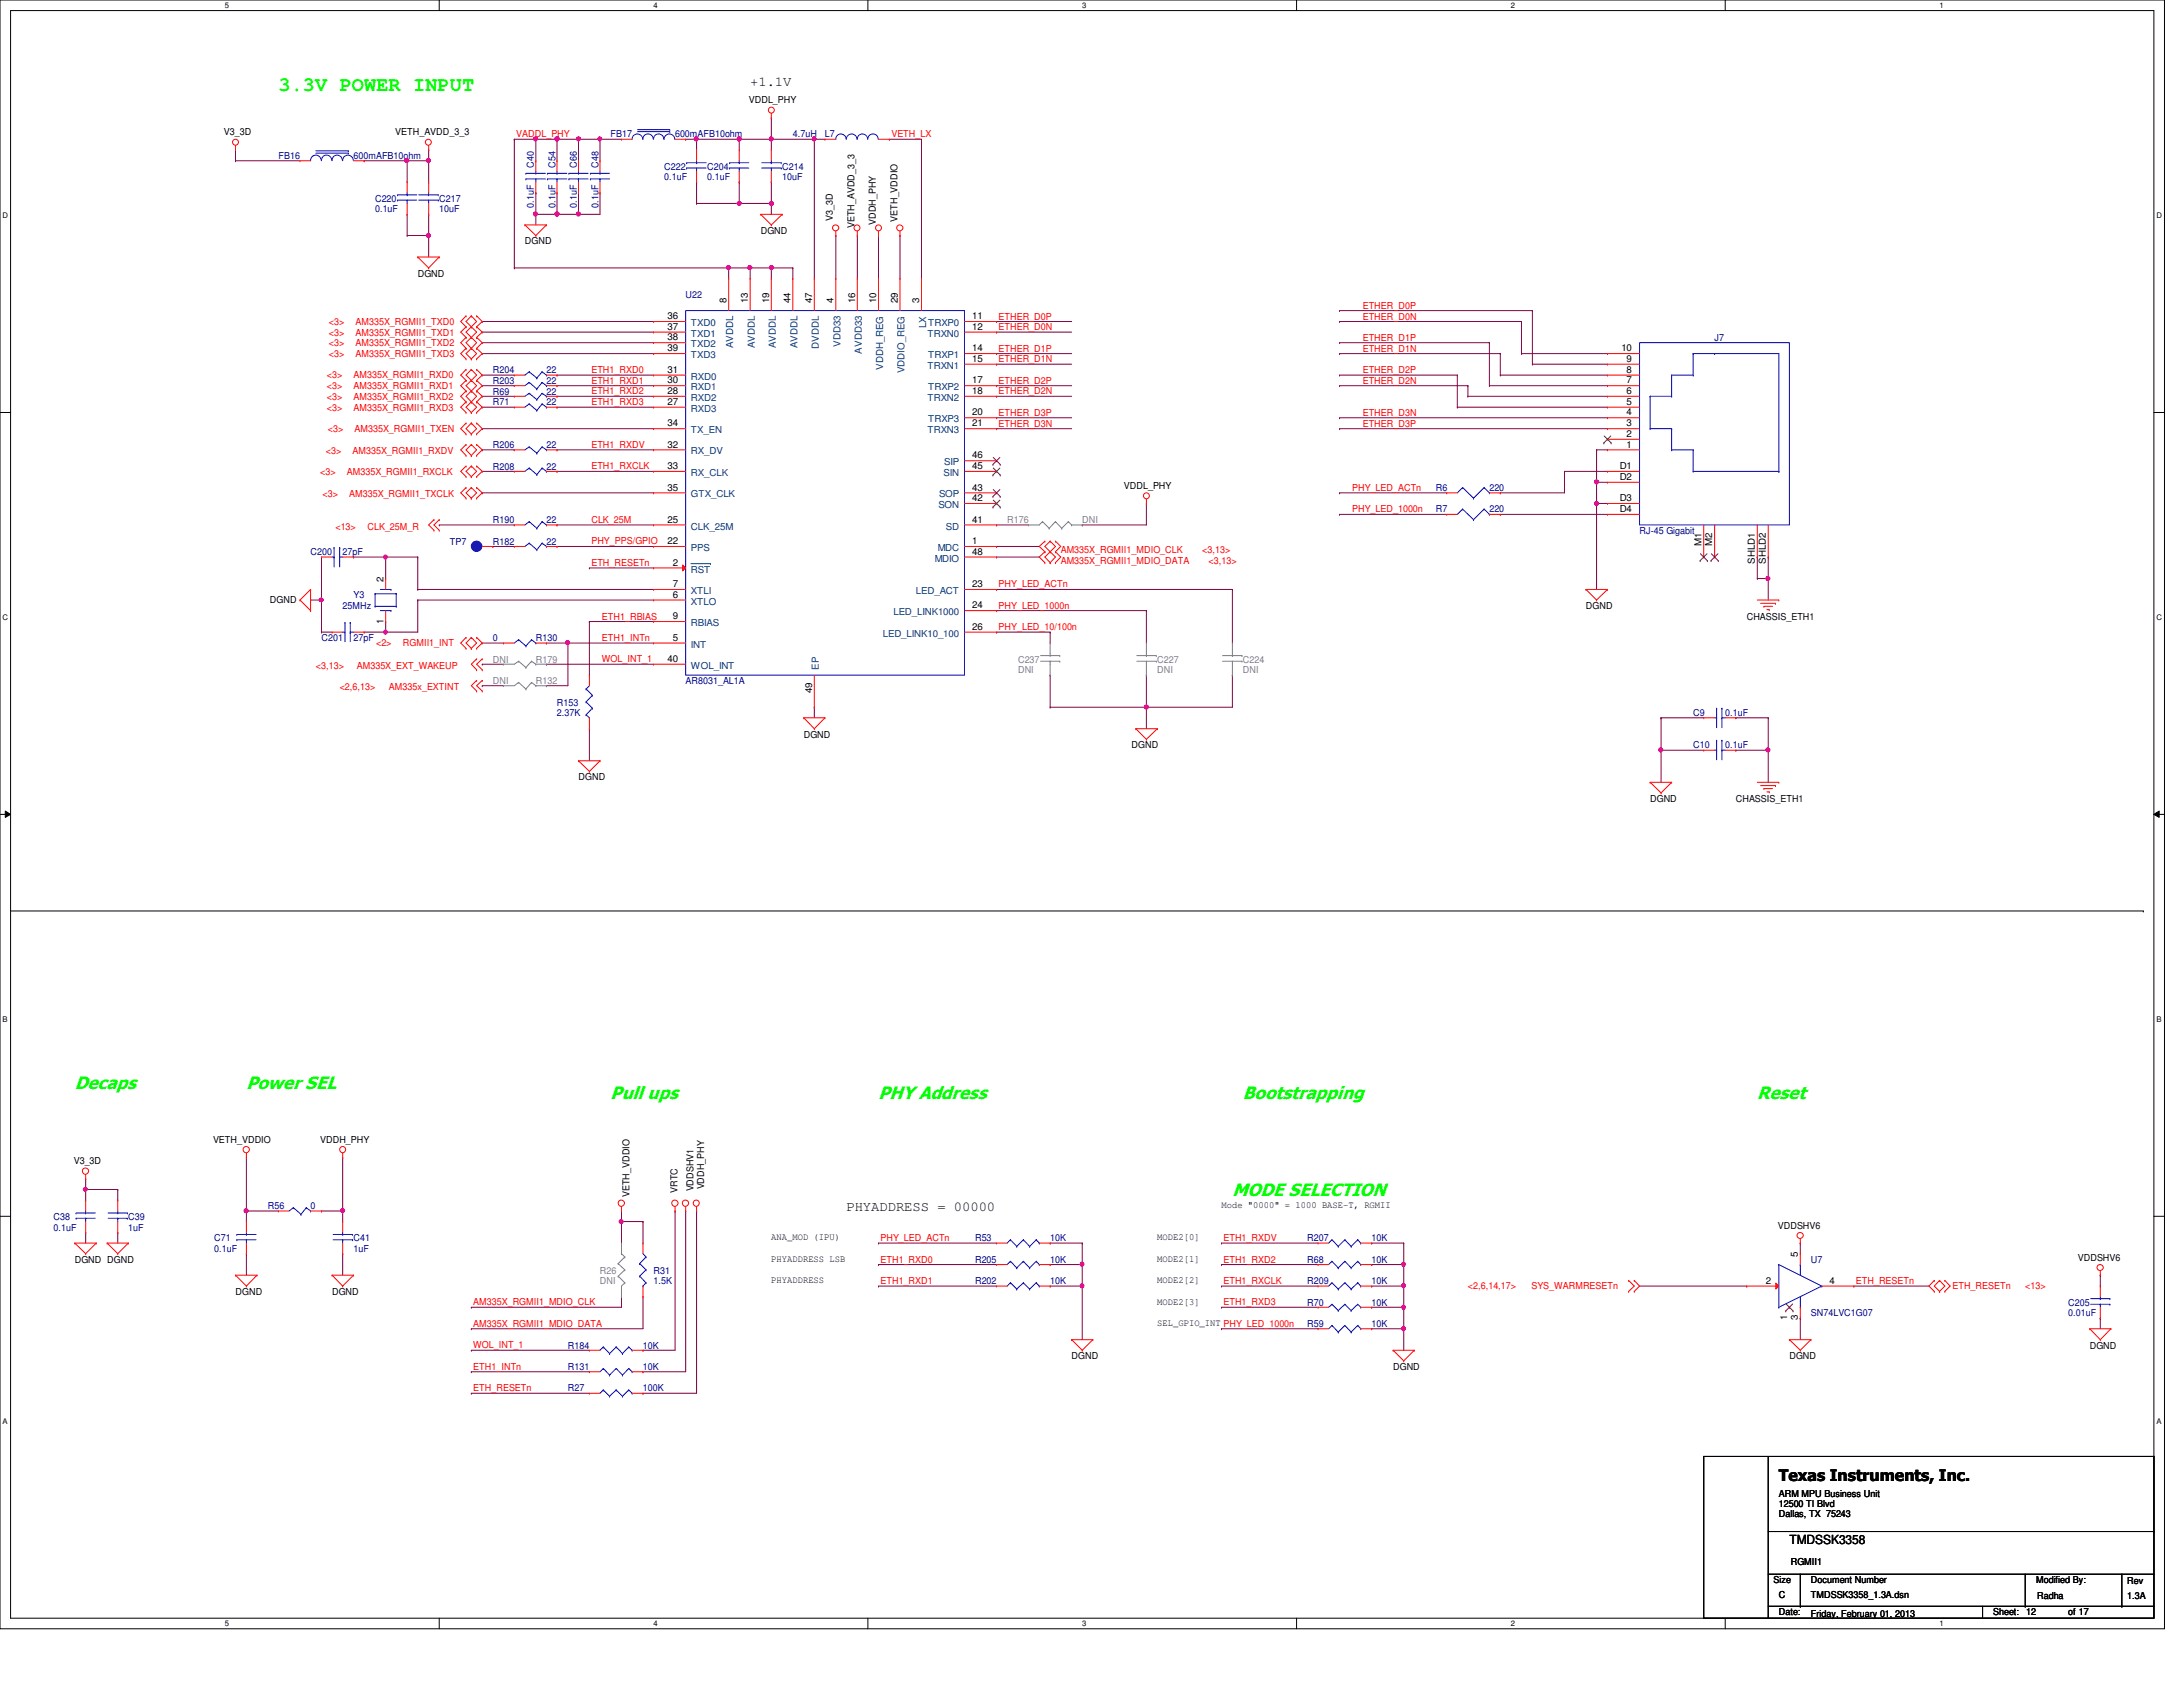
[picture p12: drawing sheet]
<svg xmlns="http://www.w3.org/2000/svg" width="279mm" height="216mm" viewBox="0 0 279 216" stroke-linecap="round" stroke-linejoin="round" font-family="sans-serif">
<defs><g id="words">
<text font-size="2.6" fill="#0f0" x="35.6" y="11.7">3.3V POWER INPUT</text>
<g font-size="2.3" fill="#0f0">
<text x="9.6" y="139.3">Decaps</text>
<text x="31.5" y="139.3">Power SEL</text>
<text x="78.1" y="140.7">Pull ups</text>
<text x="112.4" y="140.7">PHY Address</text>
<text x="159.1" y="140.7">Bootstrapping</text>
<text x="224.9" y="140.7">Reset</text>
<text x="157.7" y="153">MODE SELECTION</text>
</g>
<text font-size="2" x="227.7" y="189.5">Texas Instruments, Inc.</text>
<g font-size="1.8">
<text x="96" y="11">+1.1V</text>
<text x="108.3" y="155">PHYADDRESS = 00000</text>
</g>
<text font-size="1.6" x="229" y="197.6">TMDSSK3358</text>
<g font-size="1.2">
<text x="28.7" y="17.3">V3_3D</text>
<text x="50.6" y="17.3">VETH_AVDD_3_3</text>
<text x="95.8" y="13.2">VDDL_PHY</text>
<text x="97.4" y="29.9">DGND</text>
<text x="106.6" y="28.2" transform="rotate(-90 106.6 28.2)">V3_3D</text>
<text x="109.3" y="29.2" transform="rotate(-90 109.3 29.2)">VETH_AVDD_3_3</text>
<text x="112.1" y="28.8" transform="rotate(-90 112.1 28.8)">VDDH_PHY</text>
<text x="114.9" y="28.4" transform="rotate(-90 114.9 28.4)">VETH_VDDIO</text>
<text x="53.5" y="35.4">DGND</text>
<text x="67.2" y="31.3">DGND</text>
<text x="85.4" y="40.9">36</text>
<text x="93" y="38.8" transform="rotate(-90 93 38.8)">8</text>
<text x="95.7" y="38.8" transform="rotate(-90 95.7 38.8)">13</text>
<text x="98.4" y="38.8" transform="rotate(-90 98.4 38.8)">19</text>
<text x="101.2" y="38.8" transform="rotate(-90 101.2 38.8)">44</text>
<text x="103.9" y="38.8" transform="rotate(-90 103.9 38.8)">47</text>
<text x="106.7" y="38.8" transform="rotate(-90 106.7 38.8)">4</text>
<text x="109.4" y="38.8" transform="rotate(-90 109.4 38.8)">16</text>
<text x="112.1" y="38.8" transform="rotate(-90 112.1 38.8)">10</text>
<text x="114.9" y="38.8" transform="rotate(-90 114.9 38.8)">29</text>
<text x="117.6" y="38.8" transform="rotate(-90 117.6 38.8)">3</text>
<text x="124.4" y="40.9">11</text>
<text x="85.4" y="47.7">31</text>
<text x="85.4" y="42.2">37</text>
<text x="85.4" y="43.6">38</text>
<text x="85.4" y="45">39</text>
<text x="124.4" y="42.2">12</text>
<text x="124.4" y="45">14</text>
<text x="124.4" y="46.3">15</text>
<text x="207.5" y="45">10</text>
<text x="208.2" y="47.7">8</text>
<text x="208.2" y="46.3">9</text>
<text x="85.4" y="51.8">27</text>
<text x="85.4" y="50.4">28</text>
<text x="85.4" y="49.1">30</text>
<text x="124.4" y="49.1">17</text>
<text x="124.4" y="50.4">18</text>
<text x="124.4" y="53.2">20</text>
<text x="208.2" y="53.2">4</text>
<text x="208.2" y="51.8">5</text>
<text x="208.2" y="50.4">6</text>
<text x="208.2" y="49.1">7</text>
<text x="85.4" y="57.3">32</text>
<text x="85.4" y="54.6">34</text>
<text x="124.4" y="58.7">46</text>
<text x="124.4" y="54.6">21</text>
<text x="208.2" y="57.3">1</text>
<text x="208.2" y="55.9">2</text>
<text x="208.2" y="54.6">3</text>
<text x="85.4" y="60">33</text>
<text x="85.4" y="62.8">35</text>
<text x="124.4" y="60">45</text>
<text x="124.4" y="64.1">42</text>
<text x="124.4" y="62.8">43</text>
<text x="143.8" y="62.6">VDDL_PHY</text>
<text x="207.3" y="60">D1</text>
<text x="207.3" y="61.4">D2</text>
<text x="207.3" y="64.1">D3</text>
<text x="207.3" y="65.5">D4</text>
<text x="85.4" y="66.9">25</text>
<text x="85.4" y="69.6">22</text>
<text x="124.4" y="66.9">41</text>
<text x="124.4" y="69.6">1</text>
<text x="124.4" y="71">48</text>
<text x="217.8" y="69.9" transform="rotate(-90 217.8 69.9)">M1</text>
<text x="219.2" y="69.9" transform="rotate(-90 219.2 69.9)">M2</text>
<text x="34.5" y="77.1">DGND</text>
<text x="49.1" y="74.5" transform="rotate(-90 49.1 74.5)">2</text>
<text x="86.1" y="76.5">6</text>
<text x="86.1" y="75.1">7</text>
<text x="86.1" y="72.4">2</text>
<text x="124.4" y="75.1">23</text>
<text x="124.4" y="77.9">24</text>
<text x="203" y="77.9">DGND</text>
<text x="224.6" y="72.1" transform="rotate(-90 224.6 72.1)">SHLD1</text>
<text x="226" y="72.1" transform="rotate(-90 226 72.1)">SHLD2</text>
<text x="49.1" y="79.8" transform="rotate(-90 49.1 79.8)">1</text>
<text x="86.1" y="82">5</text>
<text x="86.1" y="79.2">9</text>
<text x="124.4" y="80.6">26</text>
<text x="223.6" y="79.3">CHASSIS_ETH1</text>
<text x="85.4" y="84.7">40</text>
<text x="103.9" y="88.7" transform="rotate(-90 103.9 88.7)">49</text>
<text x="102.9" y="94.4">DGND</text>
<text x="144.8" y="95.8">DGND</text>
<text x="74" y="99.9">DGND</text>
<text x="211.2" y="102.6">DGND</text>
<text x="222.2" y="102.6">CHASSIS_ETH1</text>
<text x="9.4" y="149">V3_3D</text>
<text x="27.3" y="146.3">VETH_VDDIO</text>
<text x="41" y="146.3">VDDH_PHY</text>
<text x="80.6" y="153.2" transform="rotate(-90 80.6 153.2)">VETH_VDDIO</text>
<text x="86.7" y="152.7" transform="rotate(-90 86.7 152.7)">VRTC</text>
<text x="88.8" y="152.5" transform="rotate(-90 88.8 152.5)">VDDSHV1</text>
<text x="90.1" y="152.2" transform="rotate(-90 90.1 152.2)">VDDH_PHY</text>
<text x="156.3" y="154.6">Mode &quot;0000&quot; = 1000 BASE-T, RGMII</text>
<text x="9.6" y="161.6">DGND DGND</text>
<text x="98.7" y="161.5">PHYADDRESS LSB</text>
<text x="98.7" y="158.7">ANA_MOD (IPU)</text>
<text x="148.1" y="161.5">MODE2[1]</text>
<text x="148.1" y="158.7">MODE2[0]</text>
<text x="227.5" y="157.2">VDDSHV6</text>
<text x="230.1" y="160.9" transform="rotate(-90 230.1 160.9)">5</text>
<text x="265.9" y="161.3">VDDSHV6</text>
<text x="30.1" y="165.7">DGND</text>
<text x="42.5" y="165.7">DGND</text>
<text x="98.7" y="164.2">PHYADDRESS</text>
<text x="148.1" y="167">MODE2[3]</text>
<text x="148.1" y="164.2">MODE2[2]</text>
<text x="226" y="164.3">2</text>
<text x="234.1" y="164.3">4</text>
<text x="137.2" y="173.9">DGND</text>
<text x="148.1" y="169.7">SEL_GPIO_INT PHY_LED_1000n</text>
<text x="228.7" y="169" transform="rotate(-90 228.7 169)">1</text>
<text x="229" y="173.9">DGND</text>
<text x="230.1" y="169" transform="rotate(-90 230.1 169)">3</text>
<text x="267.5" y="172.6">DGND</text>
<text x="178.3" y="175.3">DGND</text>
<text x="227.7" y="191.6">ARM MPU Business Unit</text>
<text x="227.7" y="192.9">12500 TI Blvd</text>
<text x="227.7" y="194.2">Dallas, TX 75243</text>
<text x="227" y="202.6">Size</text>
<text x="229.2" y="200.3">RGMII1</text>
<text x="231.8" y="202.6">Document Number</text>
<text x="260.6" y="202.6">Modified By:</text>
<text x="272.2" y="202.7">Rev</text>
<text x="227.7" y="206.7">Date:</text>
<text x="227.7" y="204.6">C</text>
<text x="231.8" y="206.9">Friday, February 01, 2013</text>
<text x="231.8" y="204.6">TMDSSK3358_1.3A.dsn</text>
<text x="255.1" y="206.7">Sheet:</text>
<text x="259.3" y="206.7">12</text>
<text x="260.7" y="204.7">Radha</text>
<text x="264.7" y="206.7">of 17</text>
<text x="272.2" y="204.7">1.3A</text>
</g>
<g font-size="1.2" fill="#f00">
<text x="66.1" y="17.6">VADDL_PHY</text>
<text x="114.1" y="17.6">VETH_LX</text>
<text x="42.1" y="41.6">&lt;3&gt;</text>
<text x="45.5" y="41.6">AM335X_RGMII1_TXD0</text>
<text x="127.8" y="40.9">ETHER_D0P</text>
<text x="174.4" y="39.5">ETHER_D0P</text>
<text x="174.4" y="40.9">ETHER_D0N</text>
<text x="42.1" y="43">&lt;3&gt;</text>
<text x="42.1" y="44.3">&lt;3&gt;</text>
<text x="42.1" y="45.7">&lt;3&gt;</text>
<text x="45.5" y="43">AM335X_RGMII1_TXD1</text>
<text x="45.5" y="44.3">AM335X_RGMII1_TXD2</text>
<text x="45.5" y="45.7">AM335X_RGMII1_TXD3</text>
<text x="75.7" y="47.8">ETH1_RXD0</text>
<text x="127.8" y="45">ETHER_D1P</text>
<text x="127.8" y="46.4">ETHER_D1N</text>
<text x="127.8" y="42.2">ETHER_D0N</text>
<text x="174.4" y="43.6">ETHER_D1P</text>
<text x="174.4" y="45">ETHER_D1N</text>
<text x="174.4" y="47.8">ETHER_D2P</text>
<text x="41.8" y="48.4">&lt;3&gt;</text>
<text x="41.8" y="49.8">&lt;3&gt;</text>
<text x="41.8" y="51.2">&lt;3&gt;</text>
<text x="41.8" y="52.6">&lt;3&gt;</text>
<text x="45.3" y="48.4">AM335X_RGMII1_RXD0</text>
<text x="45.3" y="49.8">AM335X_RGMII1_RXD1</text>
<text x="45.3" y="51.2">AM335X_RGMII1_RXD2</text>
<text x="45.3" y="52.6">AM335X_RGMII1_RXD3</text>
<text x="75.7" y="49.1">ETH1_RXD1</text>
<text x="75.7" y="50.5">ETH1_RXD2</text>
<text x="75.7" y="51.9">ETH1_RXD3</text>
<text x="127.8" y="50.5">ETHER_D2N</text>
<text x="127.8" y="53.2">ETHER_D3P</text>
<text x="127.8" y="49.1">ETHER_D2P</text>
<text x="174.4" y="49.1">ETHER_D2N</text>
<text x="174.4" y="53.2">ETHER_D3N</text>
<text x="41.7" y="58">&lt;3&gt;</text>
<text x="42" y="55.3">&lt;3&gt;</text>
<text x="45.1" y="58">AM335X_RGMII1_RXDV</text>
<text x="45.4" y="55.3">AM335X_RGMII1_TXEN</text>
<text x="75.7" y="57.3">ETH1_RXDV</text>
<text x="127.8" y="54.6">ETHER_D3N</text>
<text x="174.4" y="54.6">ETHER_D3P</text>
<text x="41" y="60.8">&lt;3&gt;</text>
<text x="41.3" y="63.5">&lt;3&gt;</text>
<text x="44.4" y="60.8">AM335X_RGMII1_RXCLK</text>
<text x="44.7" y="63.5">AM335X_RGMII1_TXCLK</text>
<text x="75.7" y="60.1">ETH1_RXCLK</text>
<text x="173.1" y="65.6">PHY_LED_1000n</text>
<text x="173.1" y="62.8">PHY_LED_ACTn</text>
<text x="42.9" y="67.8">&lt;13&gt;</text>
<text x="47" y="67.8">CLK_25M_R</text>
<text x="75.7" y="69.7">PHY_PPS/GPIO</text>
<text x="75.7" y="66.9">CLK_25M</text>
<text x="135.8" y="70.8">AM335X_RGMII1_MDIO_CLK</text>
<text x="153.9" y="70.8">&lt;3,13&gt;</text>
<text x="75.7" y="72.4">ETH_RESETn</text>
<text x="127.8" y="75.2">PHY_LED_ACTn</text>
<text x="127.8" y="77.9">PHY_LED_1000n</text>
<text x="135.8" y="72.2">AM335X_RGMII1_MDIO_DATA</text>
<text x="154.7" y="72.2">&lt;3,13&gt;</text>
<text x="48.1" y="82.7">&lt;2&gt;</text>
<text x="51.6" y="82.7">RGMII1_INT</text>
<text x="77" y="82">ETH1_INTn</text>
<text x="77" y="79.3">ETH1_RBIAS</text>
<text x="127.8" y="80.6">PHY_LED_10/100n</text>
<text x="40.4" y="85.6">&lt;3,13&gt;</text>
<text x="43.5" y="88.3">&lt;2,6,13&gt;</text>
<text x="45.7" y="85.6">AM335X_EXT_WAKEUP</text>
<text x="49.8" y="88.3">AM335x_EXTINT</text>
<text x="77" y="84.8">WOL_INT_1</text>
<text x="112.7" y="161.6">ETH1_RXD0</text>
<text x="112.7" y="158.8">PHY_LED_ACTn</text>
<text x="156.6" y="161.6">ETH1_RXD2</text>
<text x="156.6" y="158.8">ETH1_RXDV</text>
<text x="60.6" y="167">AM335X_RGMII1_MDIO_CLK</text>
<text x="112.7" y="164.3">ETH1_RXD1</text>
<text x="156.6" y="164.3">ETH1_RXCLK</text>
<text x="156.6" y="167">ETH1_RXD3</text>
<text x="187.9" y="165">&lt;2,6,14,17&gt;</text>
<text x="196" y="165">SYS_WARMRESETn</text>
<text x="237.5" y="164.3">ETH_RESETn</text>
<text x="249.9" y="165">ETH_RESETn</text>
<text x="259.2" y="165">&lt;13&gt;</text>
<text x="60.6" y="169.8">AM335X_RGMII1_MDIO_DATA</text>
<text x="60.6" y="172.6">WOL_INT_1</text>
<text x="60.6" y="175.3">ETH1_INTn</text>
<text x="60.6" y="178.1">ETH_RESETn</text>
</g>
<g font-size="1.2" fill="#000080">
<text x="78.1" y="17.6">FB17</text>
<text x="86.4" y="17.6">600mAFB10ohm</text>
<text x="101.5" y="17.6">4.7uH</text>
<text x="105.6" y="17.6">L7</text>
<text x="35.6" y="20.3">FB16</text>
<text x="45.3" y="20.3">600mAFB10ohm</text>
<text x="68.3" y="21.5" transform="rotate(-90 68.3 21.5)">C40</text>
<text x="71.1" y="21.5" transform="rotate(-90 71.1 21.5)">C54</text>
<text x="73.8" y="21.5" transform="rotate(-90 73.8 21.5)">C66</text>
<text x="76.6" y="21.5" transform="rotate(-90 76.6 21.5)">C48</text>
<text x="85" y="21.7">C222</text>
<text x="85" y="23.1">0.1uF</text>
<text x="90.5" y="21.7">C204</text>
<text x="90.5" y="23.1">0.1uF</text>
<text x="100.1" y="21.7">C214</text>
<text x="100.1" y="23.1">10uF</text>
<text x="48" y="25.8">C220</text>
<text x="48" y="27.2">0.1uF</text>
<text x="56.2" y="25.8">C217</text>
<text x="56.2" y="27.2">10uF</text>
<text x="68.3" y="26.6" transform="rotate(-90 68.3 26.6)">0.1uF</text>
<text x="71.1" y="26.6" transform="rotate(-90 71.1 26.6)">0.1uF</text>
<text x="73.8" y="26.6" transform="rotate(-90 73.8 26.6)">0.1uF</text>
<text x="76.6" y="26.6" transform="rotate(-90 76.6 26.6)">0.1uF</text>
<text x="87.8" y="38.1">U22</text>
<text x="63.1" y="47.8">R204</text>
<text x="69.9" y="47.8">22</text>
<text x="219.5" y="43.6">J7</text>
<text x="63.1" y="51.9">R71</text>
<text x="63.1" y="49.1">R203</text>
<text x="63.1" y="50.5">R69</text>
<text x="69.9" y="51.9">22</text>
<text x="69.9" y="49.1">22</text>
<text x="69.9" y="50.5">22</text>
<text x="63.1" y="57.4">R206</text>
<text x="69.9" y="57.4">22</text>
<text x="63.1" y="60.1">R208</text>
<text x="69.9" y="60.1">22</text>
<text x="183.8" y="62.9">R6</text>
<text x="183.8" y="65.6">R7</text>
<text x="190.6" y="62.9">220</text>
<text x="190.6" y="65.6">220</text>
<text x="39.8" y="71.1">C200</text>
<text x="43.9" y="71.1">27pF</text>
<text x="57.6" y="69.7">TP7</text>
<text x="63.1" y="69.7">R182</text>
<text x="63.1" y="67">R190</text>
<text x="69.9" y="69.7">22</text>
<text x="69.9" y="67">22</text>
<text x="209.8" y="68.3">RJ-45 Gigabit</text>
<text x="43.9" y="77.9">25MHz</text>
<text x="45.3" y="76.6">Y3</text>
<text x="41.1" y="82">C201</text>
<text x="45.3" y="82">27pF</text>
<text x="63.1" y="82">0</text>
<text x="68.6" y="82">R130</text>
<text x="87.8" y="87.5">AR8031_AL1A</text>
<text x="71.3" y="90.3">R153</text>
<text x="71.3" y="91.7">2.37K</text>
<text x="216.7" y="91.7">C9</text>
<text x="216.7" y="95.8">C10</text>
<text x="220.8" y="91.7">0.1uF</text>
<text x="220.8" y="95.8">0.1uF</text>
<text x="34.3" y="154.7">R56</text>
<text x="39.8" y="154.7">0</text>
<text x="6.9" y="156.1">C38</text>
<text x="6.9" y="157.5">0.1uF</text>
<text x="16.4" y="156.1">C39</text>
<text x="16.4" y="157.5">1uF</text>
<text x="27.4" y="158.9">C71</text>
<text x="27.4" y="160.2">0.1uF</text>
<text x="45.3" y="158.9">C41</text>
<text x="45.3" y="160.2">1uF</text>
<text x="124.8" y="161.6">R205</text>
<text x="124.8" y="158.9">R53</text>
<text x="134.4" y="161.6">10K</text>
<text x="134.4" y="158.9">10K</text>
<text x="167.3" y="158.9">R207</text>
<text x="167.3" y="161.6">R68</text>
<text x="175.6" y="158.9">10K</text>
<text x="175.6" y="161.6">10K</text>
<text x="231.8" y="161.6">U7</text>
<text x="83.7" y="163">R31</text>
<text x="83.7" y="164.3">1.5K</text>
<text x="124.8" y="164.3">R202</text>
<text x="134.4" y="164.3">10K</text>
<text x="167.3" y="164.3">R209</text>
<text x="167.3" y="167.1">R70</text>
<text x="175.6" y="164.3">10K</text>
<text x="175.6" y="167.1">10K</text>
<text x="264.7" y="167.1">C205</text>
<text x="72.7" y="172.6">R184</text>
<text x="82.3" y="172.6">10K</text>
<text x="167.3" y="169.8">R59</text>
<text x="175.6" y="169.8">10K</text>
<text x="231.8" y="168.4">SN74LVC1G07</text>
<text x="264.7" y="168.4">0.01uF</text>
<text x="72.7" y="178.1">R27</text>
<text x="72.7" y="175.3">R131</text>
<text x="82.3" y="178.1">100K</text>
<text x="82.3" y="175.3">10K</text>
</g>
<g font-size="1.2" fill="#004080">
<text x="88.4" y="41.7">TXD0</text>
<text x="118.5" y="42" transform="rotate(-90 118.5 42)">LX</text>
<text x="118.8" y="41.7">TRXP0</text>
<text x="88.4" y="43.1">TXD1</text>
<text x="88.4" y="44.4">TXD2</text>
<text x="88.4" y="45.8">TXD3</text>
<text x="93.9" y="44.6" transform="rotate(-90 93.9 44.6)">AVDDL</text>
<text x="96.6" y="44.6" transform="rotate(-90 96.6 44.6)">AVDDL</text>
<text x="99.3" y="44.6" transform="rotate(-90 99.3 44.6)">AVDDL</text>
<text x="102.1" y="44.6" transform="rotate(-90 102.1 44.6)">AVDDL</text>
<text x="104.8" y="44.6" transform="rotate(-90 104.8 44.6)">DVDDL</text>
<text x="107.6" y="44.4" transform="rotate(-90 107.6 44.4)">VDD33</text>
<text x="110.3" y="45.3" transform="rotate(-90 110.3 45.3)">AVDD33</text>
<text x="113" y="47.3" transform="rotate(-90 113 47.3)">VDDH_REG</text>
<text x="115.8" y="47.8" transform="rotate(-90 115.8 47.8)">VDDIO_REG</text>
<text x="118.7" y="43.1">TRXN0</text>
<text x="118.7" y="47.2">TRXN1</text>
<text x="118.8" y="45.8">TRXP1</text>
<text x="88.4" y="52.7">RXD3</text>
<text x="88.4" y="51.3">RXD2</text>
<text x="88.4" y="50">RXD1</text>
<text x="88.4" y="48.6">RXD0</text>
<text x="118.7" y="51.3">TRXN2</text>
<text x="118.8" y="50">TRXP2</text>
<text x="88.4" y="58.2">RX_DV</text>
<text x="88.4" y="55.5">TX_EN</text>
<text x="118.7" y="55.5">TRXN3</text>
<text x="118.8" y="54.1">TRXP3</text>
<text x="120.9" y="59.6">SIP</text>
<text x="88.4" y="60.9">RX_CLK</text>
<text x="88.4" y="63.7">GTX_CLK</text>
<text x="120.1" y="65">SON</text>
<text x="120.2" y="63.7">SOP</text>
<text x="120.8" y="60.9">SIN</text>
<text x="88.4" y="67.8">CLK_25M</text>
<text x="88.4" y="70.5">PPS</text>
<text x="119.6" y="71.9">MDIO</text>
<text x="120" y="70.5">MDC</text>
<text x="121.1" y="67.8">SD</text>
<text x="88.4" y="77.4">XTLO</text>
<text x="88.4" y="76">XTLI</text>
<text x="88.4" y="73.3">RST</text>
<text x="117.2" y="76">LED_ACT</text>
<text x="88.4" y="82.9">INT</text>
<text x="88.4" y="80.1">RBIAS</text>
<text x="113" y="81.5">LED_LINK10_100</text>
<text x="114.3" y="78.7">LED_LINK1000</text>
<text x="88.4" y="85.6">WOL_INT</text>
<text x="104.8" y="85.7" transform="rotate(-90 104.8 85.7)">EP</text>
</g>
<g font-size="1.2" fill="#808080">
<text x="128.9" y="67">R176</text>
<text x="138.5" y="67">DNI</text>
<text x="63.1" y="87.5">DNI</text>
<text x="63.1" y="84.8">DNI</text>
<text x="68.6" y="87.5">R132</text>
<text x="68.6" y="84.8">R179</text>
<text x="130.3" y="84.8">C237</text>
<text x="130.3" y="86.1">DNI</text>
<text x="148.1" y="84.8">C227</text>
<text x="148.1" y="86.1">DNI</text>
<text x="159.1" y="84.8">C224</text>
<text x="159.1" y="86.1">DNI</text>
<text x="76.8" y="163">R26</text>
<text x="76.8" y="164.3">DNI</text>
</g>
<g font-size="1">
<text x="28.8" y="1">5</text>
<text x="83.7" y="1">4</text>
<text x="138.5" y="1">3</text>
<text x="193.4" y="1">2</text>
<text x="248.2" y="1">1</text>
<text x=".3" y="27.9">D</text>
<text x="276" y="27.9">D</text>
<text x=".3" y="79.4">C</text>
<text x="276" y="79.4">C</text>
<text x=".3" y="130.8">B</text>
<text x="276" y="130.8">B</text>
<text x=".3" y="182.2">A</text>
<text x="276" y="182.2">A</text>
<text x="28.8" y="208.1">5</text>
<text x="83.7" y="208.1">4</text>
<text x="138.5" y="208.1">3</text>
<text x="193.4" y="208.1">2</text>
<text x="248.2" y="208.1">1</text>
</g>
</g></defs>
<path d="M0 0h277v208.4h-277zM1.4 1.4h274.3v205.7h-274.3z" fill="none" stroke="#000" stroke-width=".13"/>
<g fill="#fff">
<path d="M28.8 .1h.5v1.1h-.5z"/>
<path d="M28.8 207.2h.5v1.1h-.5z"/>
</g>
<path d="M56.2 0v1.4M56.2 207.1v1.3" fill="none" stroke="#000" stroke-width=".13"/>
<g fill="#fff">
<path d="M83.7 .1h.5v1.1h-.5z"/>
<path d="M83.7 207.2h.5v1.1h-.5z"/>
</g>
<path d="M111.1 0v1.4M111.1 207.1v1.3" fill="none" stroke="#000" stroke-width=".13"/>
<g fill="#fff">
<path d="M138.5 .1h.6v1.1h-.6z"/>
<path d="M138.5 207.2h.6v1.1h-.6z"/>
</g>
<path d="M165.9 0v1.4M165.9 207.1v1.3" fill="none" stroke="#000" stroke-width=".13"/>
<g fill="#fff">
<path d="M193.4 .1h.5v1.1h-.5z"/>
<path d="M193.4 207.2h.5v1.1h-.5z"/>
</g>
<path d="M220.8 0v1.4M220.8 207.1v1.3" fill="none" stroke="#000" stroke-width=".13"/>
<g fill="#fff">
<path d="M248.2 .1h.6v1.1h-.6z"/>
<path d="M248.2 207.2h.6v1.1h-.6z"/>
<path d="M.3 27.1h.8v1.1h-.8z"/>
<path d="M276 27.1h.7v1.1h-.7z"/>
<path d="M.3 78.5h.8v1.1h-.8z"/>
<path d="M276 78.5h.7v1.1h-.7z"/>
</g>
<path d="M0 52.8h1.4M275.7 52.8h1.3" fill="none" stroke="#000" stroke-width=".13"/>
<g fill="#fff">
<path d="M.3 129.9h.7v1.1h-.7z"/>
<path d="M276 129.9h.6v1.1h-.6z"/>
</g>
<path d="M0 104.2h1.4M.7 103.8l.7 .4-.7 .4zM275.7 104.2l.7-.4v.8zM275.7 104.2h1.3" fill="none" stroke="#000" stroke-width=".13"/>
<path d="M.7 103.8l.7 .4-.7 .4zM275.7 104.2l.7-.4v.8z" fill="#000"/>
<g fill="#fff">
<path d="M.3 181.4h.7v1.1h-.7z"/>
<path d="M276 181.4h.6v1.1h-.6z"/>
</g>
<path d="M1.4 116.6h272.9M274.3 116.6h.1M0 155.7h1.4M275.7 155.7h1.3" fill="none" stroke="#000" stroke-width=".13"/>
<g fill="none" stroke="#800040" stroke-width=".13">
<path d="M71.3 27.4h.1M71.3 27.4h2.7M127.6 45.3h.1M127.6 46.6h.1M127.6 45.3h9.6M127.6 46.6h9.6M45.3 71.3h.1M45.3 71.3h4.1M46.6 80.9h.1M46.6 80.9h2.8M230.4 168.7h.1M230.4 168.7v2.7"/>
<path d="M237.3 164.6h.1M237.3 164.6h9.6"/>
</g>
<circle cx="71.3" cy="27.4" r=".26" fill="#f0f"/>
<circle cx="71.3" cy="27.4" r=".26" fill="none" stroke="#f0f" stroke-width=".13"/>
<path d="M89.2 17.8h.1M89.2 17.8h5.4" fill="none" stroke="#800040" stroke-width=".13"/>
<circle cx="94.6" cy="17.8" r=".26" fill="#f0f"/>
<circle cx="94.6" cy="17.8" r=".26" fill="none" stroke="#f0f" stroke-width=".13"/>
<circle cx="89.1" cy="17.8" r=".26" fill="#f0f"/>
<circle cx="89.1" cy="17.8" r=".26" fill="none" stroke="#f0f" stroke-width=".13"/>
<path d="M30.1 19.2h.1M30.1 19.2v1.4M74 17.8h.1M74 17.8v2.8M52.1 30.1h.1M52.1 30.1h2.8M54.9 30.1h.1M54.9 30.1v2.8M93.3 34.3h.1M93.3 34.3h2.7M96 34.3h.1M96 34.3v1.3" fill="none" stroke="#800040" stroke-width=".13"/>
<circle cx="54.8" cy="30.1" r=".26" fill="#f0f"/>
<circle cx="54.8" cy="30.1" r=".26" fill="none" stroke="#f0f" stroke-width=".13"/>
<path d="M68.6 17.8h.1M68.6 17.8v2.8" fill="none" stroke="#800040" stroke-width=".13"/>
<circle cx="68.5" cy="17.8" r=".26" fill="#f0f"/>
<circle cx="68.5" cy="17.8" r=".26" fill="none" stroke="#f0f" stroke-width=".13"/>
<path d="M68.6 17.8h.1M68.6 17.8h2.7" fill="none" stroke="#800040" stroke-width=".13"/>
<circle cx="71.3" cy="17.8" r=".26" fill="#f0f"/>
<circle cx="71.3" cy="17.8" r=".26" fill="none" stroke="#f0f" stroke-width=".13"/>
<path d="M104.2 17.8h.1M104.2 17.8v17.8M71.3 24.7h.1M71.3 24.7v2.7" fill="none" stroke="#800040" stroke-width=".13"/>
<path d="M104 17.6l.2-.1 .2 .1v.4h-.2h-.2z" fill-rule="evenodd" fill="#f0f"/>
<path d="M104 17.6l.2-.1 .2 .1v.4h-.2h-.2z" fill="none" stroke="#f0f" stroke-width=".13"/>
<path d="M96 34.3h.1M96 34.3h2.7M61.7 63.1h.1M61.7 63.1h22" fill="none" stroke="#800040" stroke-width=".13"/>
<circle cx="98.7" cy="34.2" r=".26" fill="#f0f"/>
<circle cx="98.7" cy="34.2" r=".26" fill="none" stroke="#f0f" stroke-width=".13"/>
<circle cx="96" cy="34.2" r=".26" fill="#f0f"/>
<circle cx="96" cy="34.2" r=".26" fill="none" stroke="#f0f" stroke-width=".13"/>
<g fill="none" stroke="#800040" stroke-width=".13">
<path d="M76.8 17.8h.1M76.8 17.8v2.8M52.1 20.6h.1M52.1 20.6h2.8M68.6 27.4h.1M68.6 27.4v1.4M89.2 23.3h.1M89.2 23.3v2.7M98.7 34.3h.1M98.7 34.3v1.3M107 30.1h.1M107 30.1v5.5"/>
<path d="M104.2 90.5h.1M104.2 90.5v1.4"/>
</g>
<circle cx="54.8" cy="20.5" r=".26" fill="#f0f"/>
<circle cx="54.8" cy="20.5" r=".26" fill="none" stroke="#f0f" stroke-width=".13"/>
<g fill="none" stroke="#800040" stroke-width=".13">
<path d="M76.8 17.8h.1M76.8 17.8h2.7M104.2 17.8h.1M104.2 17.8h1.4M52.1 20.6h.1M52.1 20.6v2.7M98.7 34.3h.1M98.7 34.3h2.8M101.5 34.3h.1M101.5 34.3v1.3M127.6 50.7h.1M127.6 41.1h.1"/>
<path d="M127.6 53.5h.1M127.6 42.5h.1M127.6 54.9h.1M127.6 49.4h.1M127.6 50.7h9.6M127.6 41.1h9.6M127.6 53.5h9.6M127.6 42.5h9.6M127.6 54.9h9.6M127.6 49.4h9.6M69.9 85h.1M69.9 85h13.8"/>
</g>
<circle cx="52.1" cy="20.5" r=".26" fill="#f0f"/>
<circle cx="52.1" cy="20.5" r=".26" fill="none" stroke="#f0f" stroke-width=".13"/>
<path d="M68.6 24.7h.1M68.6 24.7v2.7M112.4 30.1h.1M112.4 30.1v5.5M72.7 82.3h.1M72.7 82.3h11" fill="none" stroke="#800040" stroke-width=".13"/>
<circle cx="72.6" cy="82.3" r=".26" fill="#f0f"/>
<circle cx="72.6" cy="82.3" r=".26" fill="none" stroke="#f0f" stroke-width=".13"/>
<path d="M94.6 17.8h.1M94.6 17.8v1.4M63.1 69.9h.1M63.1 69.9h2.7M71.3 69.9h.1M71.3 69.9h12.4M138.5 67.2h.1M138.5 67.2h8.2" fill="none" stroke="#800040" stroke-width=".13"/>
<circle cx="94.6" cy="17.8" r=".26" fill="#f0f"/>
<circle cx="94.6" cy="17.8" r=".26" fill="none" stroke="#f0f" stroke-width=".13"/>
<path d="M98.7 17.8h.1M98.7 17.8h5.5" fill="none" stroke="#800040" stroke-width=".13"/>
<circle cx="98.7" cy="17.8" r=".26" fill="#f0f"/>
<circle cx="98.7" cy="17.8" r=".26" fill="none" stroke="#f0f" stroke-width=".13"/>
<g fill="none" stroke="#800040" stroke-width=".13">
<path d="M113.8 17.8h.1M113.8 17.8h4.1M117.9 17.8h.1M117.9 17.8v17.8M68.6 27.4h.1M68.6 27.4h2.7M93.3 34.3h.1M93.3 34.3v1.3M109.7 30.1h.1M109.7 30.1v5.5M115.2 30.1h.1M115.2 30.1v5.5"/>
<path d="M71.3 60.3h.1M71.3 60.3h12.4M75.4 79.5h.1M75.4 79.5h8.3"/>
</g>
<circle cx="71.3" cy="27.4" r=".26" fill="#f0f"/>
<circle cx="71.3" cy="27.4" r=".26" fill="none" stroke="#f0f" stroke-width=".13"/>
<circle cx="68.5" cy="27.4" r=".26" fill="#f0f"/>
<circle cx="68.5" cy="27.4" r=".26" fill="none" stroke="#f0f" stroke-width=".13"/>
<path d="M76.8 24.7h.1M76.8 24.7v2.7M49.4 71.3h.1M49.4 71.3h4.1" fill="none" stroke="#800040" stroke-width=".13"/>
<path d="M49.2 71.1l.1-.1 .2 .1v.4h-.2h-.1z" fill-rule="evenodd" fill="#f0f"/>
<path d="M49.2 71.1l.1-.1 .2 .1v.4h-.2h-.1z" fill="none" stroke="#f0f" stroke-width=".13"/>
<path d="M49.4 80.9h.1M49.4 80.9h4.1" fill="none" stroke="#800040" stroke-width=".13"/>
<path d="M49.2 80.7l.1-.1 .2 .2v.3l-.2 .1-.1-.1z" fill-rule="evenodd" fill="#f0f"/>
<path d="M49.2 80.7l.1-.1 .2 .2v.3l-.2 .1-.1-.1z" fill="none" stroke="#f0f" stroke-width=".13"/>
<g fill="none" stroke="#800040" stroke-width=".13">
<path d="M30.1 20.6h.1M30.1 20.6h8.3M65.8 34.3h.1M65.8 34.3h27.5M94.6 23.3h.1M94.6 23.3v2.7M49.4 71.3h.1M49.4 71.3v2.7M53.5 76.8h.1M53.5 76.8v4.1M53.5 76.8h30.2M75.4 72.7h.1"/>
<path d="M75.4 72.7h8.3M127.6 67.2h.1M127.6 67.2h4.1M41.1 80.9h.1M41.1 80.9h1.4"/>
</g>
<circle cx="93.2" cy="34.2" r=".26" fill="#f0f"/>
<circle cx="93.2" cy="34.2" r=".26" fill="none" stroke="#f0f" stroke-width=".13"/>
<path d="M65.8 17.8h.1M65.8 17.8v16.5M65.8 17.8h2.8M71.3 17.8h.1M71.3 17.8v2.8" fill="none" stroke="#800040" stroke-width=".13"/>
<circle cx="71.3" cy="17.8" r=".26" fill="#f0f"/>
<circle cx="71.3" cy="17.8" r=".26" fill="none" stroke="#f0f" stroke-width=".13"/>
<path d="M52.1 27.4h.1M52.1 27.4v2.7M74 24.7h.1M74 27.4h.1M74 24.7v2.7M74 27.4h2.8M71.3 57.6h.1M71.3 57.6h12.4M75.4 79.5h.1M75.4 79.5v6.9" fill="none" stroke="#800040" stroke-width=".13"/>
<circle cx="74" cy="27.4" r=".26" fill="#f0f"/>
<circle cx="74" cy="27.4" r=".26" fill="none" stroke="#f0f" stroke-width=".13"/>
<g fill="none" stroke="#800040" stroke-width=".13">
<path d="M74 17.8h.1M74 17.8h2.8M89.2 17.8h.1M89.2 17.8v1.4M61.7 42.5h.1M61.7 41.1h.1M61.7 45.3h.1M61.7 43.9h.1M61.7 42.5h22M61.7 41.1h22M61.7 45.3h22M61.7 43.9h22"/>
<path d="M71.3 48h.1M71.3 49.4h.1M71.3 50.7h.1M71.3 52.1h.1M71.3 48h12.4M71.3 49.4h12.4M71.3 50.7h12.4M71.3 52.1h12.4M49.4 79.5h.1M49.4 79.5v1.4"/>
</g>
<path d="M76.6 17.6l.2-.1 .2 .1-.1 .4h-.1h-.2z" fill-rule="evenodd" fill="#f0f"/>
<path d="M76.6 17.6l.2-.1 .2 .1-.1 .4h-.1h-.2z" fill="none" stroke="#f0f" stroke-width=".13"/>
<circle cx="74" cy="17.8" r=".26" fill="#f0f"/>
<circle cx="74" cy="17.8" r=".26" fill="none" stroke="#f0f" stroke-width=".13"/>
<g fill="none" stroke="#800040" stroke-width=".13">
<path d="M87.8 17.8h.1M87.8 17.8h1.4M94.6 17.8h.1M94.6 17.8h4.1M98.7 15.1h.1M98.7 17.8h.1M98.7 15.1v4.1M98.7 26h.1M98.7 26v1.4M61.7 54.9h.1M61.7 54.9h22M53.5 75.4h.1"/>
<path d="M53.5 71.3h.1M53.5 75.4h30.2M53.5 71.3v4.1M127.6 71.3h.1M127.6 71.3h5.4M146.7 64.4h.1M146.7 64.4v2.8M61.7 82.3h.1M61.7 85h.1M61.7 87.8h.1M61.7 82.3h2.7M61.7 85h2.7"/>
<path d="M61.7 87.8h2.7M69.9 87.8h.1M69.9 87.8h2.8M230.4 159.1h.1M230.4 159.1v1.3M112.4 161.8h.1M112.4 161.8h15.2M179.7 161.8h.1M179.7 161.8v2.8M209.8 164.6h13.8M223.6 164.6h.1"/>
</g>
<path d="M179.5 161.6l.1-.1 .2 .2v.3l-.2 .1-.1-.1z" fill-rule="evenodd" fill="#f0f"/>
<path d="M179.5 161.6l.1-.1 .2 .2v.3l-.2 .1-.1-.1z" fill="none" stroke="#f0f" stroke-width=".13"/>
<path d="M156.3 164.6h.1M156.3 167.3h.1M156.3 161.8h.1M156.3 164.6h12.4M156.3 167.3h12.4M156.3 161.8h12.4M179.7 164.6h.1M179.7 164.6v2.7" fill="none" stroke="#800040" stroke-width=".13"/>
<path d="M179.5 164.4l.1-.1 .2 .1v.3l-.2 .1-.1-.1z" fill-rule="evenodd" fill="#f0f"/>
<path d="M179.5 164.4l.1-.1 .2 .1v.3l-.2 .1-.1-.1z" fill="none" stroke="#f0f" stroke-width=".13"/>
<path d="M112.4 164.6h.1M112.4 164.6h15.2M134.4 164.6h.1M134.4 164.6h4.1" fill="none" stroke="#800040" stroke-width=".13"/>
<path d="M138.3 164.4l.2-.1 .2 .1-.1 .3-.1 .1-.2-.1z" fill-rule="evenodd" fill="#f0f"/>
<path d="M138.3 164.4l.2-.1 .2 .1-.1 .3-.1 .1-.2-.1z" fill="none" stroke="#f0f" stroke-width=".13"/>
<path d="M175.6 170.1h.1M179.7 167.3h.1M179.7 167.3v2.8h-4.1" fill="none" stroke="#800040" stroke-width=".13"/>
<path d="M179.5 167.1l.1-.1 .2 .2v.3l-.2 .1-.1-.1z" fill-rule="evenodd" fill="#f0f"/>
<path d="M179.5 167.1l.1-.1 .2 .2v.3l-.2 .1-.1-.1z" fill="none" stroke="#f0f" stroke-width=".13"/>
<path d="M179.7 170.1h.1M179.7 170.1v2.7" fill="none" stroke="#800040" stroke-width=".13"/>
<path d="M179.5 169.9l.1-.1 .2 .1v.3l-.2 .1-.1-.1z" fill-rule="evenodd" fill="#f0f"/>
<path d="M179.5 169.9l.1-.1 .2 .1v.3l-.2 .1-.1-.1z" fill="none" stroke="#f0f" stroke-width=".13"/>
<g fill="none" stroke="#800040" stroke-width=".13">
<path d="M79.5 156.3h.1M79.5 156.3v2.8M79.5 156.3h2.8M82.3 156.3h.1M82.3 156.3v2.8M60.3 170.1h.1M60.3 167.3h.1M79.5 165.9h.1M79.5 165.9v1.4h-19.2M82.3 165.9h.1M82.3 165.9v4.2h-22M134.4 161.8h.1"/>
<path d="M134.4 161.8h4.1M156.3 170.1h.1M156.3 170.1h12.4M175.6 161.8h.1M175.6 164.6h.1M175.6 167.3h.1M175.6 161.8h4.1M175.6 164.6h4.1M175.6 167.3h4.1"/>
</g>
<circle cx="79.5" cy="156.3" r=".26" fill="#f0f"/>
<circle cx="79.5" cy="156.3" r=".26" fill="none" stroke="#f0f" stroke-width=".13"/>
<path d="M31.5 155h.1M31.5 155v1.3M31.5 160.4h.1M31.5 160.4v2.8" fill="none" stroke="#800040" stroke-width=".13"/>
<circle cx="31.5" cy="154.9" r=".26" fill="#f0f"/>
<circle cx="31.5" cy="154.9" r=".26" fill="none" stroke="#f0f" stroke-width=".13"/>
<path d="M43.9 155h.1M43.9 155v1.3M43.9 160.4h.1M43.9 160.4v2.8" fill="none" stroke="#800040" stroke-width=".13"/>
<circle cx="43.9" cy="154.9" r=".26" fill="#f0f"/>
<circle cx="43.9" cy="154.9" r=".26" fill="none" stroke="#f0f" stroke-width=".13"/>
<path d="M11 152.2h.1M11 152.2h4.1M15.1 157.7h.1M15.1 157.7v1.4M31.5 155h.1M31.5 148.1h.1M31.5 155h4.1M31.5 148.1v6.9M41.1 155h.1M43.9 148.1h.1M43.9 148.1v6.9h-2.8" fill="none" stroke="#800040" stroke-width=".13"/>
<circle cx="10.9" cy="152.2" r=".25" fill="#f0f"/>
<circle cx="10.9" cy="152.2" r=".25" fill="none" stroke="#f0f" stroke-width=".13"/>
<path d="M41.1 76.8h.1M41.1 76.8v4.1M11 152.2h.1M11 157.7h.1M11 150.9h.1M11 150.9v2.7M11 157.7v1.4M15.1 152.2h.1M15.1 152.2v1.4" fill="none" stroke="#800040" stroke-width=".13"/>
<circle cx="41.1" cy="76.8" r=".25" fill="#f0f"/>
<circle cx="41.1" cy="76.8" r=".25" fill="none" stroke="#f0f" stroke-width=".13"/>
<g fill="none" stroke="#800040" stroke-width=".13">
<path d="M61.7 57.6h.1M61.7 48h.1M61.7 49.4h.1M61.7 50.7h.1M61.7 52.1h.1M61.7 57.6h4.1M61.7 48h4.1M61.7 49.4h4.1M61.7 50.7h4.1M61.7 52.1h4.1M39.8 76.8h.1M41.1 71.3h.1"/>
<path d="M41.1 71.3v5.5h-1.3M61.7 60.3h.1M61.7 60.3h4.1M127.6 69.9h.1M127.6 69.9h5.4M75.4 93.3h.1M75.4 93.3v4.1M134.4 86.4h.1M134.4 86.4v4.1M146.7 90.5h.1M146.7 90.5h11"/>
</g>
<circle cx="146.7" cy="90.5" r=".25" fill="#f0f"/>
<circle cx="146.7" cy="90.5" r=".25" fill="none" stroke="#f0f" stroke-width=".13"/>
<path d="M146.7 90.5h.1M146.7 90.5v2.8" fill="none" stroke="#800040" stroke-width=".13"/>
<circle cx="146.7" cy="90.5" r=".25" fill="#f0f"/>
<circle cx="146.7" cy="90.5" r=".25" fill="none" stroke="#f0f" stroke-width=".13"/>
<g fill="none" stroke="#800040" stroke-width=".13">
<path d="M89.2 26h.1M89.2 26h9.5M94.6 26h.1M146.7 78.1h.1M146.7 78.1v4.2M157.7 75.4h.1M157.7 75.4v6.9M127.6 80.9h.1M127.6 80.9h6.8M134.4 80.9h.1M134.4 80.9v1.4M157.7 86.4h.1"/>
<path d="M157.7 86.4v4.1"/>
</g>
<circle cx="98.7" cy="26" r=".26" fill="#f0f"/>
<circle cx="98.7" cy="26" r=".26" fill="none" stroke="#f0f" stroke-width=".13"/>
<circle cx="94.6" cy="26" r=".26" fill="#f0f"/>
<circle cx="94.6" cy="26" r=".26" fill="none" stroke="#f0f" stroke-width=".13"/>
<g fill="none" stroke="#800040" stroke-width=".13">
<path d="M71.3 17.8h.1M71.3 17.8h2.7M98.7 23.3h.1M98.7 23.3v2.7M79.5 155h.1M79.5 155v1.3M86.4 155h.1M86.4 155v17.8h-4.1M87.8 155h.1M87.8 155v20.6h-5.5M89.2 155h.1M89.2 155v23.3h-6.9"/>
<path d="M60.3 172.8h.1M60.3 175.6h.1M60.3 178.3h.1M60.3 172.8h15.1M60.3 175.6h15.1M60.3 178.3h15.1M82.3 172.8h.1M82.3 175.6h.1M82.3 178.3h.1"/>
</g>
<circle cx="71.3" cy="17.8" r=".26" fill="#f0f"/>
<circle cx="71.3" cy="17.8" r=".26" fill="none" stroke="#f0f" stroke-width=".13"/>
<g fill="none" stroke="#800040" stroke-width=".13">
<path d="M54.9 19.2h.1M54.9 19.2v4.1M46.6 20.6h.1M46.6 20.6h5.5M54.9 20.6h.1M54.9 27.4h.1M54.9 27.4v2.7M56.2 67.2h.1M56.2 67.2h9.6M71.3 67.2h.1M71.3 67.2h12.4M112.4 159.1h.1"/>
<path d="M112.4 159.1h15.2M134.4 159.1h.1M134.4 159.1h4.1M156.3 159.1h.1M156.3 159.1h12.4M175.6 159.1h.1M175.6 159.1h4.1M179.7 159.1h.1M179.7 159.1v2.7M138.5 164.6h.1M138.5 161.8h.1M138.5 161.8v9.6"/>
</g>
<path d="M138.3 161.6l.2-.1 .2 .2-.1 .3-.1 .1-.2-.1z" fill-rule="evenodd" fill="#f0f"/>
<path d="M138.3 161.6l.2-.1 .2 .2-.1 .3-.1 .1-.2-.1z" fill="none" stroke="#f0f" stroke-width=".13"/>
<path d="M69.9 82.3h.1M69.9 82.3h2.8M72.7 82.3h.1M72.7 82.3v5.5M146.7 86.4h.1M146.7 86.4v4.1M212.6 96h.1M212.6 96v4.1M222.2 91.9h.1M222.2 91.9h4.1M138.5 159.1h.1M138.5 159.1v2.7" fill="none" stroke="#800040" stroke-width=".13"/>
<circle cx="212.6" cy="96" r=".26" fill="#f0f"/>
<circle cx="212.6" cy="96" r=".26" fill="none" stroke="#f0f" stroke-width=".13"/>
<path d="M212.6 91.9h.1M212.6 96h.1M212.6 91.9h5.5M212.6 96h5.5M212.6 91.9v4.1M222.2 96h.1M226.3 91.9h.1M226.3 91.9v4.1h-4.1" fill="none" stroke="#800040" stroke-width=".13"/>
<circle cx="226.3" cy="96" r=".26" fill="#f0f"/>
<circle cx="226.3" cy="96" r=".26" fill="none" stroke="#f0f" stroke-width=".13"/>
<g fill="none" stroke="#800040" stroke-width=".13">
<path d="M196.1 39.8h.1M196.1 39.8v6.8M171.4 43.9h.1M171.4 45.3h.1M171.4 43.9h19.2M171.4 45.3h20.6M186.5 52.1h.1M186.5 48h.1M186.5 52.1h19.2M186.5 48v4.1M187.9 49.4h.1M187.9 50.7h.1"/>
<path d="M187.9 49.4v1.3M187.9 50.7h17.8M190.6 49.4h.1M190.6 43.9h.1M190.6 49.4h15.1M190.6 43.9v5.5M192 48h.1M192 45.3h.1M192 48h13.7M192 45.3v2.7M194.7 41.1h.1M194.7 45.3h.1"/>
<path d="M194.7 45.3h11M194.7 41.1v4.2M196.1 46.6h.1M196.1 46.6h9.6M204.3 57.6h.1M204.3 57.6v4.1M204.3 57.6h1.4M192 63.1h.1M200.2 60.3h.1M200.2 60.3v2.8h-8.2M224.9 74h.1M224.9 74h1.4"/>
<path d="M226.3 71.3h.1M226.3 74h.1M226.3 71.3v5.5M134.4 90.5h.1M134.4 90.5h12.3M226.3 96h.1M226.3 96v4.1M268.8 163.2h.1M268.8 168.7h.1M268.8 163.2v1.4M268.8 168.7v1.4"/>
</g>
<circle cx="226.3" cy="74" r=".26" fill="#f0f"/>
<circle cx="226.3" cy="74" r=".26" fill="none" stroke="#f0f" stroke-width=".13"/>
<path d="M200.2 60.3h.1M200.2 60.3h5.5M204.3 61.7h.1M204.3 64.4h.1M204.3 61.7h1.4M204.3 64.4v11M224.9 71.3h.1M224.9 71.3v2.7" fill="none" stroke="#800040" stroke-width=".13"/>
<circle cx="204.3" cy="64.4" r=".26" fill="#f0f"/>
<circle cx="204.3" cy="64.4" r=".26" fill="none" stroke="#f0f" stroke-width=".13"/>
<g fill="none" stroke="#800040" stroke-width=".13">
<path d="M171.4 39.8h.1M171.4 39.8h24.7M171.4 49.4h.1M171.4 41.1h.1M171.4 53.5h.1M171.4 48h.1M171.4 54.9h.1M171.4 49.4h16.5M171.4 41.1h23.3M171.4 53.5h34.3M171.4 48h15.1M171.4 54.9h34.3"/>
<path d="M171.4 65.8h.1M171.4 63.1h.1M171.4 65.8h13.8M171.4 63.1h13.8M192 65.8h.1M192 65.8h13.7M204.3 64.4h.1M204.3 61.7h.1M204.3 64.4h1.4M204.3 61.7v2.7"/>
</g>
<circle cx="204.3" cy="61.7" r=".26" fill="#f0f"/>
<circle cx="204.3" cy="61.7" r=".26" fill="none" stroke="#f0f" stroke-width=".13"/>
<path d="M127.6 75.4h.1M127.6 78.1h.1M127.6 75.4h30.1M127.6 78.1h19.1" fill="none" stroke="#800040" stroke-width=".13"/>
<g fill="none" stroke="#f00" stroke-width=".13">
<path d="M30.1 19.2h.1M30.1 18.6v.6M54.9 19.2h.1M54.9 18.6v.6M98.7 15.1h.1M98.7 19.2h.1M98.7 14.5v.6M98.7 19.2v1.4M53.5 32.9h.1M53.5 32.9h2.7M53.5 32.9l1.4 1.4M54.9 34.3h.1"/>
<path d="M56.2 32.9h.1M56.2 32.9l-1.3 1.4M67.2 28.8h.1M67.2 28.8h2.7M67.2 28.8l1.4 1.3M68.6 30.1h.1M69.9 28.8h.1M69.9 28.8l-1.3 1.3M71.3 20.6h.1M71.3 24.7h.1M71.3 20.6v1.3M71.3 23.3v1.4"/>
<path d="M97.4 27.4h.1M97.4 27.4h2.7M97.4 27.4l1.3 1.4M98.7 28.8h.1M98.7 23.3h.1M98.7 21.9v1.4M100.1 27.4h.1M100.1 27.4l-1.4 1.4M107 30.1h.1M107 29.6v.5M109.7 30.1h.1M109.7 29.6v.5"/>
<path d="M112.4 30.1h.1M112.4 29.6v.5M115.2 30.1h.1M115.2 29.6v.5M59.6 54.1h.1M59.6 55.5h.1M59.6 40.4h.1M59.6 41.8h.1M59.6 43.2h.1M59.6 44.6h.1M59.6 45.9h.1M59.6 56.9h.1"/>
<path d="M59.6 58.3h.1M59.6 59.6h.1M59.6 47.3h.1M59.6 48.7h.1M59.6 50h.1M59.6 51.4h.1M59.6 52.8h.1M59.6 51.4l-.6 .7 .6 .7M59.6 54.1l-.6 .8 .6 .6M59.6 40.4l-.6 .7 .6 .7M59.6 41.8l-.6 .7 .6 .7M59.6 43.2l-.6 .7 .6 .7"/>
<path d="M59.6 44.6l-.6 .7 .6 .6M59.6 59.6l-.6 .7 .6 .7M59.6 56.9l-.6 .7 .6 .7M59.6 47.3l-.6 .7 .6 .7M59.6 48.7l-.6 .7 .6 .6M59.6 50l-.6 .7 .6 .7M60.3 55.5h.1M60.3 54.1h.1M60.3 41.8h.1M60.3 40.4h.1M60.3 43.2h.1M60.3 44.6h.1"/>
<path d="M60.3 45.9h.1M60.3 58.3h.1M60.3 56.9h.1M60.3 59.6h.1M60.3 48.7h.1M60.3 47.3h.1M60.3 50h.1M60.3 51.4h.1M60.3 52.8h.1M60.3 54.1l.7 .8-.7 .6M60.3 54.1l-.7 .8 .7 .6M60.3 40.4l.7 .7-1.4 1.4 1.4 1.4-.7 .7"/>
<path d="M60.3 40.4l-.7 .7 1.4 1.4-1.4 1.4 .7 .7M60.3 44.6l.7 .7-.7 .6M60.3 44.6l-.7 .7 .7 .6M60.3 56.9l.7 .7-.7 .7M60.3 56.9l-.7 .7 .7 .7M60.3 59.6l.7 .7-.7 .7M60.3 59.6l-.7 .7 .7 .7M60.3 47.3l.7 .7-1.4 1.4 1.4 1.3-.7 .7M60.3 47.3l-.7 .7 1.4 1.4-1.4 1.3 .7 .7M60.3 51.4l.7 .7-.7 .7M60.3 51.4l-.7 .7 .7 .7M61 54.1h.1"/>
<path d="M61 55.5h.1M61 40.4h.1M61 41.8h.1M61 43.2h.1M61 44.6h.1M61 45.9h.1M61 56.9h.1M61 58.3h.1M61 59.6h.1M61 47.3h.1M61 48.7h.1M61 50h.1"/>
<path d="M61 51.4h.1M61 52.8h.1M61 40.4l.7 .7-.7 .7M61 54.1l.7 .8-.7 .6M61 41.8l.7 .7-.7 .7M61 43.2l.7 .7-.7 .7M61 44.6l.7 .7-.7 .6M61 47.3l.7 .7-.7 .7M61 56.9l.7 .7-.7 .7M61 59.6l.7 .7-.7 .7M61 48.7l.7 .7-.7 .6M61 50l.7 .7-.7 .7"/>
<path d="M61 51.4l.7 .7-.7 .7M65.8 52.1h.1M65.8 52.1h1.4M69.9 52.1h1.4M71.3 52.1h.1M38.4 76.8h.1M38.4 76.8l1.4 1.3M39.8 78.1h.1M39.8 75.4h.1M39.8 75.4v2.7M39.8 75.4l-1.4 1.4M55.5 66.5h.1"/>
<path d="M55.5 67.9h.1M55.5 66.5l-.6 .7 .6 .7M56.2 66.5h.1M56.2 67.9h.1M56.2 66.5l-.7 .7 .7 .7M59.6 62.4h.1M59.6 63.8h.1M59.6 61h.1M59.6 62.4l-.6 .7 .6 .7M60.3 63.8h.1M60.3 62.4h.1M60.3 61h.1"/>
<path d="M60.3 62.4l.7 .7-.7 .7M60.3 62.4l-.7 .7 .7 .7M61 62.4h.1M61 63.8h.1M61 61h.1M61 62.4l.7 .7-.7 .7M133.7 70.6h.1M133.7 72h.1M133.7 69.3h.1M133.7 70.6l-.7 .7 .7 .7M133.7 69.3l-.7 .6 .7 .7M134.4 72h.1"/>
<path d="M134.4 70.6h.1M134.4 69.3h.1M134.4 69.3l.7 .6-1.4 1.4 .7 .7M134.4 70.6l.7 .7-.7 .7M134.4 69.3l-.7 .6 .7 .7M135.1 70.6h.1M135.1 72h.1M135.1 69.3h.1M135.1 70.6l.7 .7-.7 .7M135.1 69.3l.7 .6-.7 .7M146.7 64.4h.1M146.7 63.9v.5"/>
<path d="M203 75.4h.1M203 75.4h2.7M203 75.4l1.3 1.4M204.3 76.8h.1M205.7 75.4h.1M205.7 75.4l-1.4 1.4M224.9 76.8h2.8M225.3 77.2h1.9M225.8 77.6h.1M225.8 77.6h1.1M226.1 78h.3M226.4 78h.1"/>
<path d="M227.2 77.2h.1M227.7 76.8h.1M59.6 81.6h.1M59.6 83h.1M59.6 81.6l-.6 .7 .6 .7M60.3 83h.1M60.3 81.6h.1M60.3 81.6l.7 .7-.7 .7M60.3 81.6l-.7 .7 .7 .7M61 81.6h.1M61 83h.1M61 84.3h.1"/>
<path d="M61 85.7h.1M61 87.1h.1M61 88.4h.1M61 81.6l.7 .7-.7 .7M61 84.3l-.7 .7 .7 .7M61 87.1l-.7 .7 .7 .6M61.7 84.3h.1M61.7 85.7h.1M61.7 87.1h.1M61.7 88.4h.1M61.7 84.3l-.7 .7 .7 .7M61.7 87.1l-.7 .7 .7 .6"/>
<path d="M74 97.4h.1M74 97.4h2.8M74 97.4l1.4 1.3M75.4 98.7h.1M76.8 97.4h.1M76.8 97.4l-1.4 1.3M102.9 91.9h.1M102.9 91.9h2.7M102.9 91.9l1.3 1.4M104.2 93.3h.1M105.6 91.9h.1M105.6 91.9l-1.4 1.4"/>
<path d="M145.4 93.3h.1M145.4 93.3h2.7M145.4 93.3l1.3 1.3M146.7 94.6h.1M148.1 93.3h.1M148.1 93.3l-1.4 1.3M211.2 100.1h.1M211.2 100.1h2.8M211.2 100.1l1.4 1.4M212.6 101.5h.1M214 100.1h.1M214 100.1l-1.4 1.4"/>
<path d="M224.9 100.1h2.8M225.3 100.5h1.9M225.8 100.9h.1M225.8 100.9h1.1M226.1 101.3h.3M226.4 101.3h.1M227.2 100.5h.1M227.7 100.1h.1M9.6 159.1h.1M9.6 159.1h2.7M9.6 159.1l1.4 1.3M11 150.9h.1"/>
<path d="M11 150.3v.6M12.3 159.1h.1M12.3 159.1l-1.3 1.3M13.7 159.1h.1M13.7 159.1h2.7M13.7 159.1l1.4 1.3M16.4 159.1h.1M16.4 159.1l-1.3 1.3M31.5 148.1h.1M31.5 147.6v.5M43.9 148.1h.1M43.9 156.3h.1"/>
<path d="M43.9 147.6v.5M43.9 156.3v1.4M43.9 159.1v1.3M79.5 155h.1M79.5 154.4v.6M86.4 155h.1M86.4 154.4v.6M87.8 155h.1M87.8 154.4v.6M89.2 155h.1M89.2 154.4v.6M230.4 159.1h.1"/>
<path d="M230.4 158.5v.6M11 160.4h.1M15.1 160.4h.1M30.1 163.2h.1M30.1 163.2h2.8M30.1 163.2l1.4 1.4M31.5 164.6h.1M32.9 163.2h.1M32.9 163.2l-1.4 1.4M42.5 163.2h.1M42.5 163.2h2.8M42.5 163.2l1.4 1.4"/>
<path d="M43.9 164.6h.1M43.9 160.4h.1M45.3 163.2h.1M45.3 163.2l-1.4 1.4M137.2 171.4h.1M137.2 171.4h2.7M137.2 171.4l1.3 1.4M138.5 172.8h.1M139.9 171.4h.1M139.9 171.4l-1.4 1.4M178.3 172.8h.1M178.3 172.8h2.7"/>
<path d="M178.3 172.8l1.4 1.4M179.7 174.2h.1M181 172.8h.1M181 172.8l-1.3 1.4M208.4 165.3h.1M208.4 163.9h.1M208.4 163.9l.8 .7-.8 .7M209.2 163.9h.1M209.2 165.3h.1M209.2 163.9l.6 .7-.6 .7M229 171.4h.1M229 171.4h2.8"/>
<path d="M229 171.4l1.4 1.4M230.4 172.8h.1M231.8 171.4h.1M231.8 171.4l-1.4 1.4M247.6 163.9h.1M247.6 165.3h.1M247.6 163.9l-.7 .7 .7 .7M248.2 165.3h.1M248.2 163.9h.1M248.2 163.9l-.6 .7 .6 .7M248.2 163.9l.7 .7-.7 .7M248.9 163.9h.1"/>
<path d="M248.9 165.3h.1M248.9 163.9l.7 .7-.7 .7M267.5 170.1h.1M267.5 170.1h2.7M267.5 170.1l1.3 1.3M268.8 171.4h.1M268.8 163.2h.1M268.8 162.6v.6M270.2 170.1h.1M270.2 170.1l-1.4 1.3"/>
<circle cx="30.1" cy="18.2" r=".38"/>
<circle cx="54.8" cy="18.2" r=".38"/>
<circle cx="98.7" cy="14.1" r=".38"/>
<circle cx="107" cy="29.2" r=".39"/>
<circle cx="109.7" cy="29.2" r=".38"/>
<circle cx="112.4" cy="29.2" r=".38"/>
<circle cx="115.2" cy="29.2" r=".39"/>
<circle cx="146.7" cy="63.5" r=".38"/>
<circle cx="10.9" cy="149.9" r=".4"/>
<circle cx="31.5" cy="147.1" r=".4"/>
<circle cx="43.8" cy="147.1" r=".39"/>
<circle cx="79.5" cy="154" r=".4"/>
<circle cx="86.4" cy="154" r=".4"/>
<circle cx="87.7" cy="154" r=".4"/>
<circle cx="89.1" cy="154" r=".39"/>
<circle cx="230.4" cy="158.1" r=".39"/>
<circle cx="268.8" cy="162.2" r=".39"/>
</g>
<g fill="none" stroke="#000" stroke-width=".13">
<path d="M218.1 186.4h57.6v20.7h-57.6zM226.3 186.4v20.6M226.3 196h49.4M275.7 196h.1M226.3 207h.1M226.3 201.5h49.4M226.3 205.6h49.4M230.4 205.6h.1M230.4 201.5v4.1M253.7 207h.1M253.7 205.6v1.4M259.2 205.6h.1"/>
<path d="M259.2 201.5v4.1M271.6 205.6h.1M271.6 201.5v4.1M275.7 201.5h.1M275.7 205.6h.1"/>
</g>
<g fill="none" stroke="#00f" stroke-width=".13">
<path d="M70.1 22.9h.1M70.1 22.2h.1M70.1 22.9h2.5M70.1 22.2h2.5M71.3 22.2h.1M71.3 22.9h.1M71.3 21.9v.3M71.3 22.9v.4M97.5 21.5h2.5M97.5 20.8h2.5M98.7 20.8h.1M98.7 21.5h.1"/>
<path d="M98.7 20.6v.2M98.7 21.5v.4M100 21.5h.1M100 20.8h.1M67.7 51.7h.1M67.7 51.7l1 .8M67.7 51.7l-.5 .4M68.7 52.5h.1M69.4 51.7h.1M69.4 51.7l.5 .4M69.4 51.7l-.7 .8M69.9 52.1h.1"/>
<path d="M42.6 158.7h2.5M42.6 158h2.5M43.9 158h.1M43.9 158.7h.1M43.9 157.7v.3M43.9 158.7v.4M45.1 158.7h.1M45.1 158h.1M227.7 167.3h.1M227.7 161.8h.1M227.7 161.8v5.5M227.7 161.8l5.5 2.8"/>
<path d="M230.4 161.8h.1M230.4 167.3h.1M230.4 161.8v1.4M230.4 165.9v1.4M233.2 164.6h.1M233.2 164.6l-5.5 2.7"/>
</g>
<path d="M227.3 164.2l.4 .4-.4 .4z" fill="#f00"/>
<g fill="none" stroke="#f00" stroke-width=".13">
<path d="M94.6 19.2h.1M94.6 19.2v1.4M93.3 35.6h.1M93.3 35.6v4.2M94.6 23.3h.1M94.6 21.9v1.4M96 35.6h.1M96 35.6v4.2M98.7 35.6h.1M98.7 35.6v4.2M101.5 35.6h.1M101.5 35.6v4.2"/>
<path d="M104.2 35.6h.1M104.2 35.6v4.2M109.7 35.6h.1M109.7 35.6v4.2M112.4 35.6h.1M112.4 35.6v4.2M115.2 35.6h.1M115.2 35.6v4.2M83.7 52.1h.1M83.7 50.7h.1M83.7 49.4h.1M83.7 48h.1"/>
<path d="M83.7 57.6h.1M83.7 54.9h.1M83.7 41.1h.1M83.7 42.5h.1M83.7 43.9h.1M83.7 45.3h.1M83.7 52.1h4.1M83.7 50.7h4.1M83.7 49.4h4.1M83.7 48h4.1M83.7 57.6h4.1M83.7 54.9h4.1"/>
<path d="M83.7 41.1h4.1M83.7 42.5h4.1M83.7 43.9h4.1M83.7 45.3h4.1M123.4 59h4.2M127.6 59h.1M65.8 69.9h.1M65.8 69.9h1.4M69.9 69.9h1.4M71.3 69.9h.1M83.7 67.2h.1M83.7 69.9h.1"/>
<path d="M83.7 76.8h.1M83.7 75.4h.1M83.7 79.5h.1M83.7 60.3h.1M83.7 63.1h.1M83.7 69.9h4.1M83.7 63.1h4.1M83.7 67.2h4.1M83.7 76.8h4.1M83.7 75.4h4.1M83.7 79.5h4.1M83.7 60.3h4.1"/>
<path d="M123.4 60.3h4.2M127.6 60.3h.1M185.2 63.1h.1M185.2 63.1h1.3M190.6 63.1h1.4M192 63.1h.1M64.4 82.3h.1M64.4 82.3h1.4M68.6 82.3h1.3M69.9 82.3h.1M83.7 82.3h.1M83.7 85h.1"/>
<path d="M83.7 82.3h4.1M83.7 85h4.1M31.5 156.3h.1M31.5 156.3v1.4M31.5 159.1v1.3M31.5 160.4h.1M75.4 178.3h.1M75.4 178.3h1.4M80.9 178.3h1.4M82.3 178.3h.1M223.6 164.6h.1M223.6 164.6h4.1"/>
<path d="M227.3 164.2l.4 .4-.4 .4zM229 167.3h.1M230.4 160.4h.1M230.4 168.7h.1M230.4 160.4v1.4M230.4 167.3v1.4M233.2 164.6h4.1M237.3 164.6h.1"/>
</g>
<path d="M127.1 59.4h.1M127.1 59.9l.9 .9M127.1 58.5l.9 .9M128 59.9l-.9 .9M128 58.5l-.9 .9M128 59.4h.1M127.1 60.8h.1M128 60.8h.1M228.6 167.8h.1M228.6 166.9l.9 .9M229.4 166.9l-.8 .9M229.5 167.8h.1" fill="none" stroke="#804000" stroke-width=".13"/>
<g fill="none" stroke="#00f" stroke-width=".13">
<path d="M87.8 39.8h35.6v46.6h-35.6zM93.4 21.5h.1M93.4 20.8h.1M93.4 21.5h2.4M93.4 20.8h2.4M94.6 20.8h.1M94.6 21.5h.1M94.6 20.6v.2M94.6 21.5v.4M67.7 69.5h.1M67.7 69.5l1 .9M67.7 69.5l-.5 .4"/>
<path d="M68.7 70.4h.1M69.4 69.5h.1M69.4 69.5l.5 .4M69.4 69.5l-.7 .9M69.9 69.9h.1M187.2 62.4h.1M187.2 62.4l-.7 .7M187.2 62.4l1.4 1.4M188.6 63.8h.1M189.9 62.4h.1M189.9 62.4l-1.3 1.4M189.9 62.4l.7 .7"/>
<path d="M190.6 63.1h.1M66.4 81.9h.1M66.4 81.9l.9 .8M66.4 81.9l-.6 .4M67.3 82.7h.1M68 81.9h.1M68 81.9l.6 .4M68 81.9l-.7 .8M68.6 82.3h.1M30.3 158.7h.1M30.3 158h.1M30.3 158.7h2.5"/>
<path d="M30.3 158h2.5M31.5 158h.1M31.5 158.7h.1M31.5 157.7v.3M31.5 158.7v.4M77.2 177.9h.1M77.2 177.9l.8 .8M77.2 177.9l-.4 .4M78 178.7h.1M78.9 177.9h.1M78.9 177.9l-.9 .8M78.9 177.9l.8 .8"/>
<path d="M79.7 178.7h.1M80.5 177.9h.1M80.5 177.9l-.8 .8M80.5 177.9l.4 .4M80.9 178.3h.1"/>
</g>
<path d="M64.4 87.8h.1M66.4 87.3h.1M66.4 87.3l.9 .9M66.4 87.3l-.6 .5h-1.4M67.3 88.2h.1M68 87.3h.1M68 87.3l.6 .5M68 87.3l-.7 .9M68.6 87.8h.1M68.6 87.8h1.3M69.9 87.8h.1" fill="none" stroke="#808080" stroke-width=".13"/>
<path d="M87.4 72.3l.4 .4-.4 .4z" fill="#f00"/>
<g fill="none" stroke="#f00" stroke-width=".13">
<path d="M79.5 17.8h.1M79.5 17.8h1.4M86.4 17.8h1.4M87.8 17.8h.1M105.6 17.8h.1M105.6 17.8h1.4M112.4 17.8h1.4M113.8 17.8h.1M38.4 20.6h.1M38.4 20.6h1.4M45.3 20.6h1.3M46.6 20.6h.1"/>
<path d="M52.1 23.3h.1M52.1 27.4h.1M52.1 23.3v1.4M52.1 26v1.4M74 20.6h.1M74 24.7h.1M74 20.6v1.3M74 23.3v1.4M76.8 20.6h.1M76.8 24.7h.1M76.8 20.6v1.3M76.8 23.3v1.4"/>
<path d="M107 35.6h.1M107 35.6v4.2M117.9 35.6h.1M117.9 35.6v4.2M65.8 57.6h.1M65.8 48h.1M65.8 57.6h1.4M65.8 48h1.4M69.9 57.6h1.4M69.9 48h1.4M71.3 57.6h.1M71.3 48h.1"/>
<path d="M123.4 41.1h4.2M123.4 42.5h4.2M123.4 45.3h4.2M123.4 46.6h4.2M123.4 49.4h4.2M123.4 50.7h4.2M123.4 53.5h4.2M123.4 54.9h4.2M127.6 41.1h.1M127.6 42.5h.1M127.6 45.3h.1M127.6 46.6h.1"/>
<path d="M127.6 49.4h.1M127.6 50.7h.1M127.6 53.5h.1M127.6 54.9h.1M205.7 57.6h.1M205.7 56.2h.1M205.7 54.9h.1M205.7 53.5h.1M205.7 52.1h.1M205.7 50.7h.1M205.7 49.4h.1M205.7 48h.1"/>
<path d="M205.7 46.6h.1M205.7 45.3h.1M205.7 45.3h4.1M205.7 46.6h4.1M205.7 49.4h4.1M205.7 50.7h4.1M205.7 53.5h4.1M205.7 54.9h4.1M205.7 57.6h4.1M205.7 48h4.1M205.7 56.2h4.1M205.7 52.1h4.1"/>
<path d="M65.8 67.2h.1M65.8 67.2h1.4M69.9 67.2h1.4M71.3 67.2h.1M83.7 72.7h.1M83.7 72.7h4.1M87.4 72.3l.4 .4-.4 .4zM123.4 67.2h4.2M123.4 64.4h4.2M123.4 63.1h4.2M123.4 75.4h4.2M123.4 78.1h4.2"/>
<path d="M123.4 69.9h4.2M123.4 71.3h4.2M127.6 67.2h.1M127.6 64.4h.1M127.6 63.1h.1M127.6 75.4h.1M127.6 78.1h.1M127.6 69.9h.1M127.6 71.3h.1M205.7 60.3h.1M205.7 61.7h.1M205.7 64.4h.1"/>
<path d="M205.7 65.8h.1M205.7 64.4h4.1M205.7 60.3h4.1M205.7 61.7h4.1M205.7 65.8h4.1M218.1 71.3h.1M218.1 67.2v4.1M219.5 71.3h.1M219.5 67.2v4.1M224.9 71.3h.1M224.9 67.2v4.1M226.3 71.3h.1"/>
<path d="M226.3 67.2v4.1M75.4 86.4h.1M75.4 93.3h.1M75.4 86.4v1.4M75.4 91.9v1.4M104.2 90.5h.1M104.2 86.4v4.1M123.4 80.9h4.2M127.6 80.9h.1M218.1 91.9h.1M218.1 96h.1M218.1 91.9h1.4"/>
<path d="M218.1 96h1.4M220.8 91.9h1.4M220.8 96h1.4M222.2 91.9h.1M222.2 96h.1M15.1 153.6h.1M15.1 157.7h.1M15.1 153.6v1.4M15.1 156.3v1.4M35.6 155h.1M35.6 155h1.4M39.8 155h1.3"/>
<path d="M41.1 155h.1M75.4 175.6h.1M75.4 172.8h.1M75.4 175.6h1.4M75.4 172.8h1.4M80.9 175.6h1.4M80.9 172.8h1.4M82.3 175.6h.1M82.3 172.8h.1M127.6 161.8h.1M127.6 164.6h.1M127.6 164.6h1.3"/>
<path d="M127.6 161.8h1.3M133 164.6h1.4M133 161.8h1.4M134.4 161.8h.1M134.4 164.6h.1M168.7 170.1h.1M168.7 164.6h.1M168.7 167.3h.1M168.7 170.1h1.4M168.7 164.6h1.4M168.7 167.3h1.4M174.2 170.1h1.4"/>
<path d="M174.2 164.6h1.4M174.2 167.3h1.4M175.6 170.1h.1M175.6 164.6h.1M175.6 167.3h.1M268.8 164.6h.1M268.8 168.7h.1M268.8 164.6v1.3M268.8 167.3v1.4"/>
</g>
<path d="M88.4 72.1h2.5M90.9 72.1h.1" fill="none" stroke="#004080" stroke-width=".13"/>
<g fill="none" stroke="#804000" stroke-width=".13">
<path d="M205.3 56.7h.1M205.3 55.8l.9 .9M206.2 55.8l-.9 .9M206.2 56.7h.1M127.1 64.9h.1M127.1 63.5h.1M127.1 64l.9 .9M127.1 62.7l.9 .8M128 64l-.9 .9M128 62.7l-.9 .8M128 64.9h.1M128 63.5h.1"/>
<path d="M217.6 71.8h.1M217.6 70.9l.9 .9M218.5 70.9l-.9 .9M218.5 71.8h.1M219 71.8h.1M219 70.9l.9 .9M219.9 70.9l-.9 .9M219.9 71.8h.1"/>
</g>
<g fill="none" stroke="#00f" stroke-width=".13">
<path d="M40.4 19.6h4.2M40.4 19.3h4.2M44.6 19.6h.1M44.6 19.3h.1M80.9 17.8a.68 .68 0 0 1 .7-.7 .68 .68 0 0 1 .7 .7M81.6 16.8h4.1M81.6 16.6h4.1M82.3 17.8a.66 .66 0 0 1 .7-.7 .66 .66 0 0 1 .6 .7M83.7 17.8a.66 .66 0 0 1 .6-.7 .66 .66 0 0 1 .7 .7M85 17.8a.68 .68 0 0 1 .7-.7 .68 .68 0 0 1 .7 .7M85.7 16.8h.1M85.7 16.6h.1"/>
<path d="M107 17.8a.66 .66 0 0 1 .6-.7 .66 .66 0 0 1 .7 .7M108.3 17.8a.68 .68 0 0 1 .7-.7 .68 .68 0 0 1 .7 .7M109.7 17.8a.66 .66 0 0 1 .7-.7 .66 .66 0 0 1 .6 .7M111.1 17.8a.66 .66 0 0 1 .6-.7 .66 .66 0 0 1 .7 .7M41.1 20.5a.68 .68 0 0 0-.7-.6 .68 .68 0 0 0-.6 .7M42.5 20.5a.66 .66 0 0 0-.7-.7 .66 .66 0 0 0-.7 .8M43.8 20.5a.66 .66 0 0 0-.7-.7 .66 .66 0 0 0-.6 .8M45.2 20.5a.68 .68 0 0 0-.7-.6 .68 .68 0 0 0-.6 .7M50.9 25.6h.1M50.9 24.9h.1M50.9 25.6h2.4M50.9 24.9h2.4"/>
<path d="M52.1 24.9h.1M52.1 25.6h.1M52.1 24.7v.2M52.1 25.6v.4M72.8 22.9h.1M72.8 22.2h.1M72.8 22.9h2.5M72.8 22.2h2.5M74 22.2h.1M74 22.9h.1M74 21.9v.3M74 22.9v.4"/>
<path d="M75.6 22.9h.1M75.6 22.2h.1M75.6 22.9h2.4M75.6 22.2h2.4M76.8 22.2h.1M76.8 22.9h.1M76.8 21.9v.3M76.8 22.9v.4M67.7 57.2h.1M67.7 47.6h.1M67.7 57.2l1 .8M67.7 57.2l-.5 .4"/>
<path d="M67.7 47.6l1 .8M67.7 47.6l-.5 .4M68.7 58h.1M68.7 48.4h.1M69.4 57.2h.1M69.4 47.6h.1M69.4 57.2l.5 .4M69.4 57.2l-.7 .8M69.4 47.6l.5 .4M69.4 47.6l-.7 .8M69.9 57.6h.1M69.9 48h.1"/>
<path d="M209.8 43.9h19.2v23.3h-19.2zM211.2 50.7h.1M211.2 54.9h.1M211.2 50.7h2.8M211.2 50.7v4.2M211.2 54.9h2.8M214 48h.1M214 50.7h.1M214 54.9h.1M214 57.6h.1M214 48h2.7M214 48v2.7"/>
<path d="M214 54.9v2.7M214 57.6h2.7M216.7 45.3h.1M216.7 48h.1M216.7 57.6h.1M216.7 45.3h11v15M216.7 45.3v2.7M216.7 57.6v2.7M219.5 45.3h.1M67.7 66.8h.1M67.7 66.8l1 .8M67.7 66.8l-.5 .4"/>
<path d="M68.7 67.6h.1M69.4 66.8h.1M69.4 66.8l.5 .4M69.4 66.8l-.7 .8M69.9 67.2h.1M216.7 60.3h.1M216.7 60.3h11M227.7 60.3h.1M75 91.5h.1M75 89.8h.1M75 88.2h.1M75 91.5l.4 .4"/>
<path d="M75 88.2l.8 .8M75 89.8l.8 .8M75.4 91.9h.1M75.4 87.8l-.4 .4M75.8 89h.1M75.8 90.6h.1M75.8 90.6l-.8 .9M75.8 89l-.8 .8M219.5 91.9h.2M219.5 96h.2M219.7 91.9h.1M219.7 90.6h.1"/>
<path d="M219.7 96h.1M219.7 94.7h.1M219.7 90.6v2.5M219.7 94.7v2.5M220.4 90.6h.1M220.4 91.9h.1M220.4 94.7h.1M220.4 96h.1M220.4 91.9h.4M220.4 90.6v2.5M220.4 94.7v2.5M220.4 96h.4"/>
<path d="M13.8 155.9h2.5M13.8 155.2h2.5M15.1 155.2h.1M15.1 155.9h.1M15.1 155v.2M15.1 155.9v.4M16.3 155.9h.1M16.3 155.2h.1M37.5 154.6h.1M37.5 154.6l1 .8M37.5 154.6l-.5 .4M38.5 155.4h.1"/>
<path d="M39.2 154.6h.1M39.2 154.6l.6 .4M39.2 154.6l-.7 .8M39.8 155h.1M77.2 175.1h.1M77.2 172.4h.1M77.2 175.1l.8 .9M77.2 175.1l-.4 .5M77.2 172.4l.8 .8M77.2 172.4l-.4 .4M78 176h.1M78 173.2h.1"/>
<path d="M78.9 175.1h.1M78.9 172.4h.1M78.9 175.1l-.9 .9M78.9 175.1l.8 .9M78.9 172.4l-.9 .8M78.9 172.4l.8 .8M79.7 176h.1M79.7 173.2h.1M80.5 175.1h.1M80.5 172.4h.1M80.5 175.1l-.8 .9M80.5 175.1l.4 .5"/>
<path d="M80.5 172.4l-.8 .8M80.5 172.4l.4 .4M80.9 175.6h.1M80.9 172.8h.1M129.3 161.4h.1M129.3 164.2h.1M129.3 161.4l.8 .9M129.3 161.4l-.4 .4M129.3 164.2l.8 .8M129.3 164.2l-.4 .4M130.1 162.3h.1M130.1 165h.1"/>
<path d="M131 161.4h.1M131 164.2h.1M131 161.4l-.9 .9M131 161.4l.8 .9M131 164.2l-.9 .8M131 164.2l.8 .8M131.8 162.3h.1M131.8 165h.1M132.6 161.4h.1M132.6 164.2h.1M132.6 161.4l-.8 .9M132.6 161.4l.4 .4"/>
<path d="M132.6 164.2l-.8 .8M132.6 164.2l.4 .4M133 161.8h.1M133 164.6h.1M170.5 169.6h.1M170.5 164.2h.1M170.5 166.9h.1M170.5 169.6l.8 .9M170.5 169.6l-.4 .5M170.5 164.2l.8 .8M170.5 164.2l-.4 .4M170.5 166.9l.8 .8"/>
<path d="M170.5 166.9l-.4 .4M171.3 170.5h.1M171.3 165h.1M171.3 167.7h.1M172.1 169.6h.1M172.1 164.2h.1M172.1 166.9h.1M172.1 169.6l-.8 .9M172.1 169.6l.8 .9M172.1 164.2l-.8 .8M172.1 164.2l.8 .8M172.1 166.9l-.8 .8"/>
<path d="M172.1 166.9l.8 .8M172.9 170.5h.1M172.9 165h.1M172.9 167.7h.1M173.8 169.6h.1M173.8 164.2h.1M173.8 166.9h.1M173.8 169.6l-.9 .9M173.8 169.6l.4 .5M173.8 164.2l-.9 .8M173.8 164.2l.4 .4M173.8 166.9l-.9 .8"/>
<path d="M173.8 166.9l.4 .4M174.2 170.1h.1M174.2 164.6h.1M174.2 167.3h.1M267.6 166.9h2.4M267.6 166.2h2.4M268.8 166.2h.1M268.8 166.9h.1M268.8 165.9v.3M268.8 166.9v.4M270 166.9h.1M270 166.2h.1"/>
</g>
<g fill="none" stroke="#808080" stroke-width=".13">
<path d="M133.2 84.6h2.4M133.2 83.9h2.4M134.4 83.9h.1M134.4 84.6h.1M134.4 82.3h.1M134.4 86.4h.1M134.4 82.3v1.6M134.4 84.6v1.8M135.6 84.6h.1M135.6 83.9h.1M145.5 84.6h2.5M145.5 83.9h2.5"/>
<path d="M146.7 83.9h.1M146.7 84.6h.1M146.7 82.3h.1M146.7 86.4h.1M146.7 82.3v1.6M146.7 84.6v1.8M148 84.6h.1M148 83.9h.1M156.5 84.6h2.5M156.5 83.9h2.5M157.7 83.9h.1M157.7 84.6h.1"/>
<path d="M157.7 82.3h.1M157.7 86.4h.1M157.7 82.3v1.6M157.7 84.6v1.8M159 84.6h.1M159 83.9h.1"/>
</g>
<circle cx="61" cy="69.9" r=".67" fill="#00f"/>
<g fill="none" stroke="#00f" stroke-width=".13">
<path d="M53.6 25.6h2.5M53.6 24.9h2.5M54.9 24.9h.1M54.9 25.6h.1M54.9 24.7v.2M54.9 25.6v.4M56.1 25.6h.1M56.1 24.9h.1M67.3 22.9h.1M67.3 22.2h.1M67.3 22.9h2.5M67.3 22.2h2.5"/>
<path d="M68.6 22.2h.1M68.6 22.9h.1M68.6 21.9v.3M68.6 22.9v.4M87.9 21.5h.1M87.9 20.8h.1M87.9 21.5h2.5M87.9 20.8h2.5M89.2 20.8h.1M89.2 21.5h.1M89.2 20.6v.2M89.2 21.5v.4"/>
<path d="M67.7 59.9h.1M67.7 48.9h.1M67.7 50.3h.1M67.7 59.9l1 .8M67.7 59.9l-.5 .4M67.7 48.9l1 .9M67.7 48.9l-.5 .5M67.7 50.3l1 .8M67.7 50.3l-.5 .4M68.7 49.8h.1M68.7 51.1h.1M69.4 59.9h.1"/>
<path d="M69.4 48.9h.1M69.4 50.3h.1M69.4 59.9l.5 .4M69.4 59.9l-.7 .8M69.4 48.9l.5 .5M69.4 48.9l-.7 .9M69.4 50.3l.5 .4M69.4 50.3l-.7 .8M69.9 49.4h.1M69.9 50.7h.1M42.5 71.3h.3M42.8 70.1h.1"/>
<path d="M42.8 71.3h.1M42.8 70.1v2.5M43.5 70.1h.1M43.5 71.3h.1M43.5 70.1v2.5M43.5 71.3h.4M44.2 79.7h.1M44.2 79.7v2.4M44.8 79.7h.1M44.8 79.7v2.4M48 76h.1M48 77.6h.1"/>
<path d="M48 77.6h2.7M48 76h2.7M48 76v1.6M48.7 78.1h1.3M48.7 75.4h1.3M50 78.1h.1M50 75.4h.1M50.7 77.6h.1M50.7 76h.1M50.7 76v1.6M68.7 60.7h.1M69.9 60.3h.1"/>
<path d="M187.2 65.2h.1M187.2 65.2l-.7 .6M187.2 65.2l1.4 1.3M188.6 66.5h.1M189.9 65.2h.1M189.9 65.2l-1.3 1.3M189.9 65.2l.7 .6M190.6 65.8h.1M43.9 80.9h.3M44.2 80.9h.1M44.8 80.9h.1M44.8 80.9h.5"/>
<path d="M9.7 155.9h.1M9.7 155.2h.1M9.7 155.9h2.5M9.7 155.2h2.5M11 155.2h.1M11 155.9h.1M11 155v.2M11 155.9v.4M129.3 158.7h.1M129.3 158.7l.8 .8M129.3 158.7l-.4 .4M130.1 159.5h.1"/>
<path d="M131 158.7h.1M131 158.7l-.9 .8M131 158.7l.8 .8M131.8 159.5h.1M132.6 158.7h.1M132.6 158.7l-.8 .8M132.6 158.7l.4 .4M133 159.1h.1M170.5 158.7h.1M170.5 158.7l.8 .8M170.5 158.7l-.4 .4M171.3 159.5h.1"/>
<path d="M172.1 158.7h.1M172.1 158.7l-.8 .8M172.1 158.7l.8 .8M172.9 159.5h.1M173.8 158.7h.1M173.8 158.7l-.9 .8M173.8 158.7l.4 .4M174.2 159.1h.1M81.9 161.7h.1M81.9 163.3h.1M81.9 163.3l.8 .9M81.9 161.7l.8 .8"/>
<path d="M82.3 164.6h.1M82.3 160.4l.4 .5M82.7 164.2h.1M82.7 162.5h.1M82.7 160.9h.1M82.7 164.2l-.4 .4M82.7 160.9l-.8 .8M82.7 162.5l-.8 .8M170.5 161.4h.1M170.5 161.4l.8 .9M170.5 161.4l-.4 .4M171.3 162.3h.1"/>
<path d="M172.1 161.4h.1M172.1 161.4l-.8 .9M172.1 161.4l.8 .9M172.9 162.3h.1M173.8 161.4h.1M173.8 161.4l-.9 .9M173.8 161.4l.4 .4M174.2 161.8h.1"/>
<circle cx="61" cy="69.9" r=".67"/>
</g>
<g fill="none" stroke="#f00" stroke-width=".13">
<path d="M89.2 19.2h.1M89.2 19.2v1.4M54.9 23.3h.1M54.9 27.4h.1M54.9 23.3v1.4M54.9 26v1.4M68.6 20.6h.1M68.6 24.7h.1M68.6 20.6v1.3M68.6 23.3v1.4M89.2 23.3h.1M89.2 21.9v1.4"/>
<path d="M65.8 49.4h.1M65.8 50.7h.1M65.8 49.4h1.4M65.8 50.7h1.4M69.9 49.4h1.4M69.9 50.7h1.4M71.3 49.4h.1M71.3 50.7h.1M41.1 71.3h.1M41.1 71.3h1.4M43.9 71.3h1.4M45.3 71.3h.1"/>
<path d="M49.4 79.5h.1M49.4 74h.1M49.4 74v1.4M49.4 78.1v1.4M61.7 69.9h1.4M63.1 69.9h.1M65.8 60.3h.1M65.8 60.3h1.4M69.9 60.3h1.4M71.3 60.3h.1M185.2 65.8h.1M185.2 65.8h1.3"/>
<path d="M190.6 65.8h1.4M192 65.8h.1M42.5 80.9h.1M42.5 80.9h1.4M45.3 80.9h1.3M46.6 80.9h.1M11 153.6h.1M11 157.7h.1M11 153.6v1.4M11 156.3v1.4M82.3 159.1h.1M82.3 159.1v1.3"/>
<path d="M127.6 159.1h.1M127.6 159.1h1.3M133 159.1h1.4M134.4 159.1h.1M168.7 159.1h.1M168.7 159.1h1.4M174.2 159.1h1.4M175.6 159.1h.1M82.3 165.9h.1M82.3 164.6v1.3M168.7 161.8h.1M168.7 161.8h1.4"/>
<path d="M174.2 161.8h1.4M175.6 161.8h.1"/>
</g>
<g fill="none" stroke="#808080" stroke-width=".13">
<path d="M131.7 67.2h.1M133.4 66.8h.1M133.4 66.8l.9 .8M133.4 66.8l-.4 .4h-1.3M134.3 67.6h.1M135.1 66.8h.1M135.1 66.8l-.8 .8M135.1 66.8l.8 .8M135.9 67.6h.1M136.7 66.8h.1M136.7 66.8l-.8 .8M136.7 66.8l.5 .4"/>
<path d="M137.2 67.2h.1M137.2 67.2h1.3M138.5 67.2h.1M64.4 85h.1M66.4 84.6h.1M66.4 84.6l.9 .8M66.4 84.6l-.6 .4h-1.4M67.3 85.4h.1M68 84.6h.1M68 84.6l.6 .4M68 84.6l-.7 .8M68.6 85h.1"/>
<path d="M68.6 85h1.3M69.9 85h.1M79.5 159.1h.1M79.5 159.1v1.3M79.1 163.3h.1M79.1 161.7h.1M79.1 163.3l.9 .9M79.1 161.7l.9 .8M79.5 160.4h.1M79.5 165.9h.1M79.5 160.4l.5 .5M80 160.9h.1"/>
<path d="M80 162.5h.1M80 164.2h.1M80 160.9l-.9 .8M80 162.5l-.9 .8M80 164.2l-.5 .4v1.3"/>
</g>
<circle cx="71.3" cy="27.4" r=".26" fill="#f0f"/>
<circle cx="71.3" cy="27.4" r=".26" fill="none" stroke="#f0f" stroke-width=".13"/>
<circle cx="94.6" cy="17.8" r=".26" fill="#f0f"/>
<circle cx="94.6" cy="17.8" r=".26" fill="none" stroke="#f0f" stroke-width=".13"/>
<circle cx="89.1" cy="17.8" r=".26" fill="#f0f"/>
<circle cx="89.1" cy="17.8" r=".26" fill="none" stroke="#f0f" stroke-width=".13"/>
<circle cx="54.8" cy="30.1" r=".26" fill="#f0f"/>
<circle cx="54.8" cy="30.1" r=".26" fill="none" stroke="#f0f" stroke-width=".13"/>
<circle cx="68.5" cy="17.8" r=".26" fill="#f0f"/>
<circle cx="68.5" cy="17.8" r=".26" fill="none" stroke="#f0f" stroke-width=".13"/>
<circle cx="71.3" cy="17.8" r=".26" fill="#f0f"/>
<circle cx="71.3" cy="17.8" r=".26" fill="none" stroke="#f0f" stroke-width=".13"/>
<path d="M104 17.6l.2-.1 .2 .1v.4h-.2h-.2z" fill-rule="evenodd" fill="#f0f"/>
<path d="M104 17.6l.2-.1 .2 .1v.4h-.2h-.2z" fill="none" stroke="#f0f" stroke-width=".13"/>
<circle cx="98.7" cy="34.2" r=".26" fill="#f0f"/>
<circle cx="98.7" cy="34.2" r=".26" fill="none" stroke="#f0f" stroke-width=".13"/>
<circle cx="96" cy="34.2" r=".26" fill="#f0f"/>
<circle cx="96" cy="34.2" r=".26" fill="none" stroke="#f0f" stroke-width=".13"/>
<circle cx="54.8" cy="20.5" r=".26" fill="#f0f"/>
<circle cx="54.8" cy="20.5" r=".26" fill="none" stroke="#f0f" stroke-width=".13"/>
<circle cx="52.1" cy="20.5" r=".26" fill="#f0f"/>
<circle cx="52.1" cy="20.5" r=".26" fill="none" stroke="#f0f" stroke-width=".13"/>
<circle cx="72.6" cy="82.3" r=".26" fill="#f0f"/>
<circle cx="72.6" cy="82.3" r=".26" fill="none" stroke="#f0f" stroke-width=".13"/>
<circle cx="94.6" cy="17.8" r=".26" fill="#f0f"/>
<circle cx="94.6" cy="17.8" r=".26" fill="none" stroke="#f0f" stroke-width=".13"/>
<circle cx="98.7" cy="17.8" r=".26" fill="#f0f"/>
<circle cx="98.7" cy="17.8" r=".26" fill="none" stroke="#f0f" stroke-width=".13"/>
<circle cx="71.3" cy="27.4" r=".26" fill="#f0f"/>
<circle cx="71.3" cy="27.4" r=".26" fill="none" stroke="#f0f" stroke-width=".13"/>
<circle cx="68.5" cy="27.4" r=".26" fill="#f0f"/>
<circle cx="68.5" cy="27.4" r=".26" fill="none" stroke="#f0f" stroke-width=".13"/>
<path d="M49.2 71.1l.1-.1 .2 .1v.4h-.2h-.1z" fill-rule="evenodd" fill="#f0f"/>
<path d="M49.2 71.1l.1-.1 .2 .1v.4h-.2h-.1z" fill="none" stroke="#f0f" stroke-width=".13"/>
<path d="M49.2 80.7l.1-.1 .2 .2v.3l-.2 .1-.1-.1z" fill-rule="evenodd" fill="#f0f"/>
<path d="M49.2 80.7l.1-.1 .2 .2v.3l-.2 .1-.1-.1z" fill="none" stroke="#f0f" stroke-width=".13"/>
<circle cx="93.2" cy="34.2" r=".26" fill="#f0f"/>
<circle cx="93.2" cy="34.2" r=".26" fill="none" stroke="#f0f" stroke-width=".13"/>
<circle cx="71.3" cy="17.8" r=".26" fill="#f0f"/>
<circle cx="71.3" cy="17.8" r=".26" fill="none" stroke="#f0f" stroke-width=".13"/>
<circle cx="74" cy="27.4" r=".26" fill="#f0f"/>
<circle cx="74" cy="27.4" r=".26" fill="none" stroke="#f0f" stroke-width=".13"/>
<path d="M76.6 17.6l.2-.1 .2 .1-.1 .4h-.1h-.2z" fill-rule="evenodd" fill="#f0f"/>
<path d="M76.6 17.6l.2-.1 .2 .1-.1 .4h-.1h-.2z" fill="none" stroke="#f0f" stroke-width=".13"/>
<circle cx="74" cy="17.8" r=".26" fill="#f0f"/>
<circle cx="74" cy="17.8" r=".26" fill="none" stroke="#f0f" stroke-width=".13"/>
<path d="M179.5 161.6l.1-.1 .2 .2v.3l-.2 .1-.1-.1z" fill-rule="evenodd" fill="#f0f"/>
<path d="M179.5 161.6l.1-.1 .2 .2v.3l-.2 .1-.1-.1z" fill="none" stroke="#f0f" stroke-width=".13"/>
<path d="M179.5 164.4l.1-.1 .2 .1v.3l-.2 .1-.1-.1z" fill-rule="evenodd" fill="#f0f"/>
<path d="M179.5 164.4l.1-.1 .2 .1v.3l-.2 .1-.1-.1z" fill="none" stroke="#f0f" stroke-width=".13"/>
<path d="M138.3 164.4l.2-.1 .2 .1-.1 .3-.1 .1-.2-.1z" fill-rule="evenodd" fill="#f0f"/>
<path d="M138.3 164.4l.2-.1 .2 .1-.1 .3-.1 .1-.2-.1z" fill="none" stroke="#f0f" stroke-width=".13"/>
<path d="M179.5 167.1l.1-.1 .2 .2v.3l-.2 .1-.1-.1z" fill-rule="evenodd" fill="#f0f"/>
<path d="M179.5 167.1l.1-.1 .2 .2v.3l-.2 .1-.1-.1z" fill="none" stroke="#f0f" stroke-width=".13"/>
<path d="M179.5 169.9l.1-.1 .2 .1v.3l-.2 .1-.1-.1z" fill-rule="evenodd" fill="#f0f"/>
<path d="M179.5 169.9l.1-.1 .2 .1v.3l-.2 .1-.1-.1z" fill="none" stroke="#f0f" stroke-width=".13"/>
<circle cx="79.5" cy="156.3" r=".26" fill="#f0f"/>
<circle cx="79.5" cy="156.3" r=".26" fill="none" stroke="#f0f" stroke-width=".13"/>
<circle cx="31.5" cy="154.9" r=".26" fill="#f0f"/>
<circle cx="31.5" cy="154.9" r=".26" fill="none" stroke="#f0f" stroke-width=".13"/>
<circle cx="43.9" cy="154.9" r=".26" fill="#f0f"/>
<circle cx="43.9" cy="154.9" r=".26" fill="none" stroke="#f0f" stroke-width=".13"/>
<circle cx="10.9" cy="152.2" r=".25" fill="#f0f"/>
<circle cx="10.9" cy="152.2" r=".25" fill="none" stroke="#f0f" stroke-width=".13"/>
<circle cx="41.1" cy="76.8" r=".25" fill="#f0f"/>
<circle cx="41.1" cy="76.8" r=".25" fill="none" stroke="#f0f" stroke-width=".13"/>
<circle cx="146.7" cy="90.5" r=".25" fill="#f0f"/>
<circle cx="146.7" cy="90.5" r=".25" fill="none" stroke="#f0f" stroke-width=".13"/>
<circle cx="146.7" cy="90.5" r=".25" fill="#f0f"/>
<circle cx="146.7" cy="90.5" r=".25" fill="none" stroke="#f0f" stroke-width=".13"/>
<circle cx="98.7" cy="26" r=".26" fill="#f0f"/>
<circle cx="98.7" cy="26" r=".26" fill="none" stroke="#f0f" stroke-width=".13"/>
<circle cx="94.6" cy="26" r=".26" fill="#f0f"/>
<circle cx="94.6" cy="26" r=".26" fill="none" stroke="#f0f" stroke-width=".13"/>
<circle cx="71.3" cy="17.8" r=".26" fill="#f0f"/>
<circle cx="71.3" cy="17.8" r=".26" fill="none" stroke="#f0f" stroke-width=".13"/>
<path d="M138.3 161.6l.2-.1 .2 .2-.1 .3-.1 .1-.2-.1z" fill-rule="evenodd" fill="#f0f"/>
<path d="M138.3 161.6l.2-.1 .2 .2-.1 .3-.1 .1-.2-.1z" fill="none" stroke="#f0f" stroke-width=".13"/>
<circle cx="212.6" cy="96" r=".26" fill="#f0f"/>
<circle cx="212.6" cy="96" r=".26" fill="none" stroke="#f0f" stroke-width=".13"/>
<circle cx="226.3" cy="96" r=".26" fill="#f0f"/>
<circle cx="226.3" cy="96" r=".26" fill="none" stroke="#f0f" stroke-width=".13"/>
<circle cx="226.3" cy="74" r=".26" fill="#f0f"/>
<circle cx="226.3" cy="74" r=".26" fill="none" stroke="#f0f" stroke-width=".13"/>
<circle cx="204.3" cy="64.4" r=".26" fill="#f0f"/>
<circle cx="204.3" cy="64.4" r=".26" fill="none" stroke="#f0f" stroke-width=".13"/>
<circle cx="204.3" cy="61.7" r=".26" fill="#f0f"/>
<circle cx="204.3" cy="61.7" r=".26" fill="none" stroke="#f0f" stroke-width=".13"/>
<use href="#words"/>
</svg>
